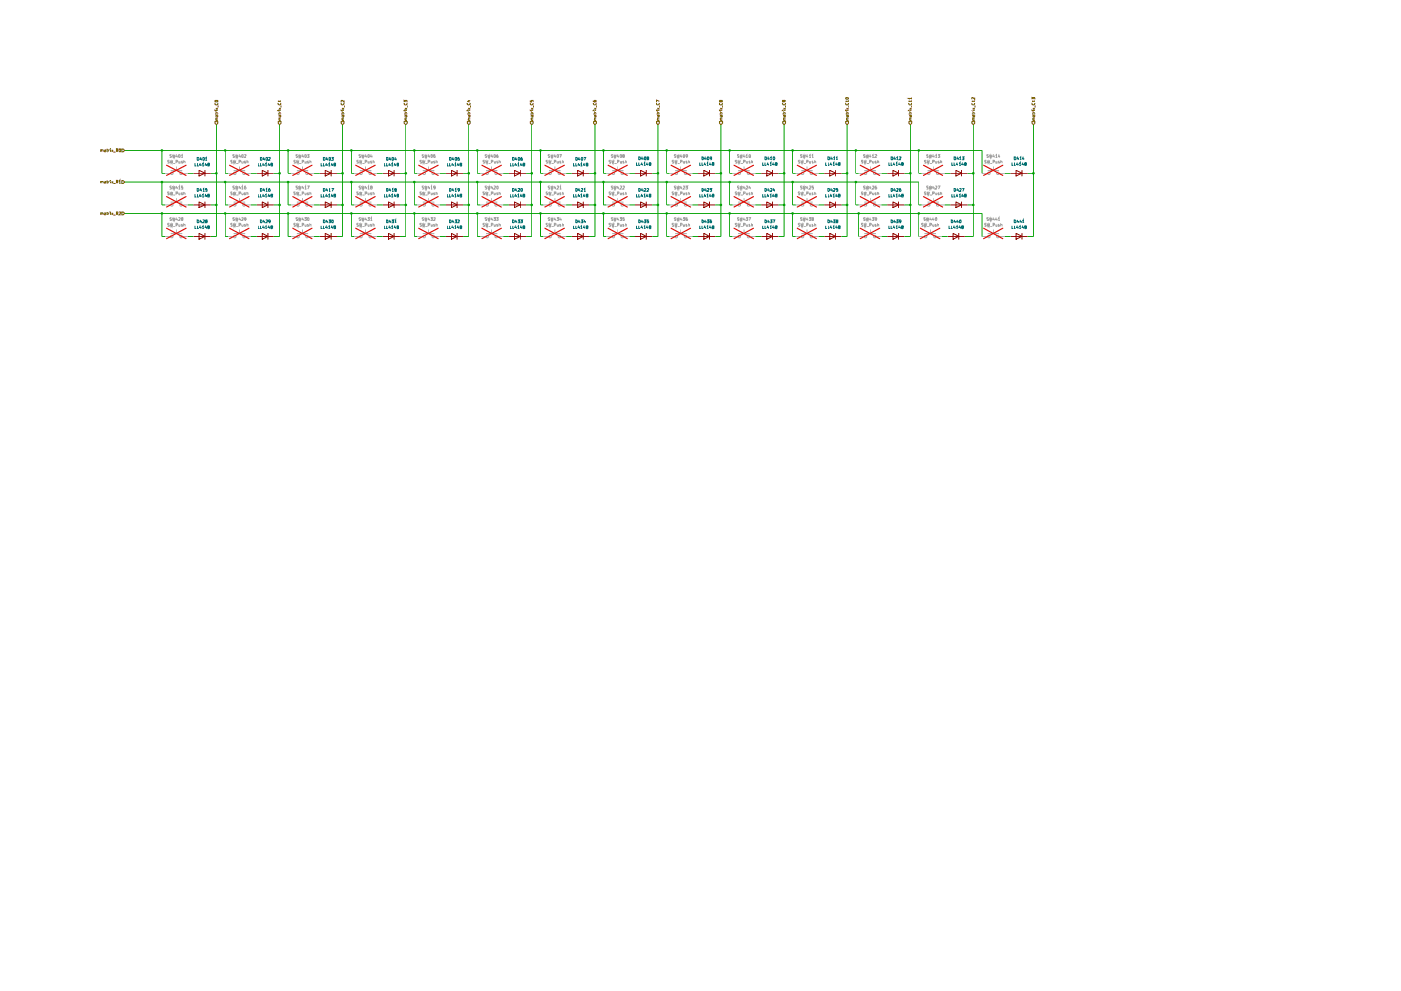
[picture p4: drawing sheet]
<svg xmlns="http://www.w3.org/2000/svg" width="420mm" height="297mm" viewBox="0 0 420 297" stroke-linecap="round" stroke-linejoin="round" font-family="sans-serif">
<g fill="none" stroke="#7c6100" stroke-width=".3">
<path d="M64.5 36.4h.8v.6l-.4 .4-.4-.4zM64.5 33.1h.1M64.5 30.2l.7-.1 .1 .3-.7 .1zM64.6 30.9l-.1 .4 .3 .2 .5-.2-.1-.4M64.7 33.4l.2 .3M64.7 36.1h.6M64.7 34v.2M64.7 33.7h.6M64.7 33.1h.6M64.7 32.4l.6 .4M65 34.6v.2l.3 .1v-.3h-.5v.3M65.3 35.7h-.4l-.1 .4"/>
<path d="M65.3 35.3h-.5l.1 .4M65.3 34l-.8 .2M65.3 32.4l-.6 .4M65.4 31.6v.6"/>
</g>
<path d="M83.4 36.4h.9v.6l-.4 .4-.5-.4z" fill="#fff"/>
<g fill="none" stroke="#7c6100" stroke-width=".3">
<path d="M83.4 33.1h.1M83.4 36.4h.9v.6l-.4 .4-.5-.4zM83.4 30.9a.44 .44 0 0 0 .2 .5 .44 .44 0 0 0 .6-.1l-.1-.4M83.7 33.4l.2 .3M83.7 36.1h.5M83.7 34v.2M83.7 33.7h.5M83.7 33.1h.5M83.7 32.4l.5 .4M83.9 34.6l.1 .4 .2-.1v-.3h-.5v.3M84.2 35.7h-.4v.4M84.2 35.3h-.5l.1 .4"/>
<path d="M84.2 34l-.8 .2M84.2 30.4h-.8l.2 .1M84.2 32.4l-.5 .4M84.2 30.1v.4M84.3 31.6v.6"/>
</g>
<g fill="none" stroke="#aaa" stroke-width=".3">
<path d="M68.4 51.9h1.7M70.1 51.1h3.4M71.8 49.9v1.2M71.8 59.4v1.2M73.5 51.9h1.7M68.4 70.9h1.7M68.4 61.4h1.7M70.1 70h3.4M70.1 60.6h3.4M71.8 68.8v1.2M73.5 70.9h1.7M73.5 61.4h1.7"/>
<circle cx="70.4" cy="51.9" r=".38"/>
<circle cx="73.2" cy="51.9" r=".38"/>
<circle cx="70.4" cy="70.9" r=".38"/>
<circle cx="70.4" cy="61.4" r=".38"/>
<circle cx="73.2" cy="61.4" r=".38"/>
<circle cx="73.2" cy="70.9" r=".38"/>
</g>
<path d="M68.8 49.5l5.9 3.1M68.8 58.9l5.9 3.2M74.7 49.5l-5.9 3.1M74.7 58.9l-5.9 3.2M68.8 68.4l5.9 3.1M74.7 68.4l-5.9 3.1" fill="none" stroke="#e10700" stroke-width=".34"/>
<path d="M121.2 36.4h.9v.6l-.4 .4-.5-.4z" fill="#fff"/>
<g fill="none" stroke="#7c6100" stroke-width=".3">
<path d="M121.2 36.4h.9v.6l-.4 .4-.5-.4zM121.2 33.1h.1M121.2 30.6v-.5l.3 .3 .1-.3h.4v.5M121.3 30.9a.44 .44 0 0 0 .1 .6 .44 .44 0 0 0 .6-.2v-.4M121.5 33.4l.1 .3M121.5 36.1h.5M121.5 34v.2M121.5 33.7h.5M121.5 33.1h.5M121.5 32.4l.5 .4M121.7 34.6v.2l.3 .1v-.3h-.5v.3M122 35.7h-.4l-.1 .4"/>
<path d="M122 35.3h-.5l.1 .4M122 34l-.8 .2M122 32.4l-.5 .4M122.1 31.6v.6"/>
</g>
<path d="M102.3 36.4h.9v.6l-.5 .4-.4-.4z" fill="#fff"/>
<g fill="none" stroke="#7c6100" stroke-width=".3">
<path d="M102.3 36.4h.9v.6l-.5 .4-.4-.4zM102.3 33.1h.1M102.4 30.9l-.1 .4a.44 .44 0 0 0 .6 .1 .44 .44 0 0 0 .2-.5M102.6 33.4l.1 .3M102.6 36.1h.6M102.6 34v.2M102.6 33.7h.6M102.6 33.1h.6M102.6 32.4l.6 .4M102.7 34.6l.2 .4 .3-.2-.1-.2M103.2 35.7h-.5v.4M103.2 35.3h-.5v.4"/>
<path d="M103.2 34.6h-.5v.3M103.2 34l-.9 .2M103.2 30.1v.5l-.5-.5-.4 .1 .1 .3M103.2 32.4l-.6 .4M103.3 31.6v.6"/>
</g>
<g fill="none" stroke="#900100" stroke-width=".3">
<path d="M77 51.9h5.1M78.7 51.1l1.6 .8-1.6 .8zM80.3 51.1v1.6M95.9 51.9h5.1M97.5 51.1l1.8 .8-1.8 .8zM99.3 51.1v1.6M152.6 51.9h5.2M154.3 51.1l1.7 .8-1.7 .8zM156 51.1v1.6M77 61.4h5.1M77 70.9h5.1M78.7 60.5l1.6 .9-1.6 .8z"/>
<path d="M78.7 69.9l1.6 1-1.6 .8zM80.3 60.5v1.7M80.3 69.9v1.8M95.9 61.4h5.1M95.9 70.9h5.1M97.5 69.9l1.8 1-1.8 .8zM97.5 60.5l1.8 .9-1.8 .8zM99.3 60.5v1.7M99.3 69.9v1.8"/>
</g>
<g fill="none" stroke="#aaa" stroke-width=".3">
<path d="M87.2 51.9h1.8M89 51.1h3.4M90.7 49.9v1.2M90.7 59.4v1.2M92.4 51.9h1.8M144.1 51.9h1.7M145.8 51.1h3.3M147.4 49.9v1.2M149.1 51.9h1.8M87.2 70.9h1.8M87.2 61.4h1.8M89 70h3.4"/>
<path d="M89 60.6h3.4M90.7 68.8v1.2M92.4 70.9h1.8M92.4 61.4h1.8"/>
<circle cx="89.4" cy="51.9" r=".38"/>
<circle cx="92.1" cy="51.9" r=".38"/>
<circle cx="146.1" cy="51.9" r=".38"/>
<circle cx="148.8" cy="51.9" r=".38"/>
<circle cx="89.4" cy="70.9" r=".38"/>
<circle cx="89.4" cy="61.4" r=".38"/>
<circle cx="92.1" cy="61.4" r=".38"/>
<circle cx="92.1" cy="70.9" r=".38"/>
</g>
<path d="M87.8 49.5l5.8 3.1M87.8 58.9l5.8 3.2M93.6 49.5l-5.8 3.1M93.6 58.9l-5.8 3.2M144.5 49.5l5.9 3.1M150.4 49.5l-5.9 3.1M87.8 68.4l5.8 3.1M93.6 68.4l-5.8 3.1" fill="none" stroke="#e10700" stroke-width=".34"/>
<path d="M159 36.4h.9v.6l-.4 .4-.5-.4z" fill="#fff"/>
<g fill="none" stroke="#7c6100" stroke-width=".3">
<path d="M159 36.4h.9v.6l-.4 .4-.5-.4zM159 33.1h.1M159 30.1v.4h.5v-.4h.3v.4M159.1 30.9l-.1 .4a.44 .44 0 0 0 .6 .1 .44 .44 0 0 0 .2-.5M159.3 33.4l.2 .3M159.3 36.1h.6M159.3 34v.2M159.3 33.7h.6M159.3 33.1h.6M159.3 32.4l.6 .4M159.6 34.6l.1 .4 .1-.4M159.9 35.7h-.4l-.1 .4"/>
<path d="M159.9 35.3h-.5l.1 .4M159.9 34.6h-.5v.3M159.9 34l-.9 .2M159.9 32.4l-.6 .4M160 31.6v.6"/>
</g>
<path d="M140.2 36.4h.8v.6l-.4 .4-.4-.4z" fill="#fff"/>
<g fill="none" stroke="#7c6100" stroke-width=".3">
<path d="M140.1 33.1h.1M140.2 36.4h.8v.6l-.4 .4-.4-.4zM140.2 30.9a.42 .42 0 0 0 .3 .6 .42 .42 0 0 0 .4-.6M140.4 33.4l.2 .3M140.4 36.1h.6M140.4 34v.2M140.4 33.7h.6M140.4 33.1h.6M140.4 32.4l.6 .4M140.4 30.2h.6M140.6 34.6l.2 .4 .2-.2-.1-.2M140.7 30v.5l-.6-.1"/>
<path d="M141 35.7h-.5v.4M141 35.3h-.6l.1 .4M141 34.6h-.6v.3M141 34l-.9 .2M141 32.4l-.6 .4M141.1 31.6v.6"/>
</g>
<path d="M178 36.4h.9v.6l-.5 .4-.4-.4z" fill="#fff"/>
<g fill="none" stroke="#7c6100" stroke-width=".3">
<path d="M177.9 33.1h.1M177.9 30.2l.3 .3h.5v-.4h-.3v.4M178 36.4h.9v.6l-.5 .4-.4-.4zM178 30.9a.44 .44 0 0 0 .2 .5 .44 .44 0 0 0 .6-.1l-.1-.4M178.3 33.4l.1 .3M178.3 36.1h.5M178.3 34v.2M178.3 33.7h.5M178.3 33.1h.5M178.3 32.4l.5 .4M178.4 34.6v.2l.4 .1v-.3h-.5v.3M178.8 35.7h-.4v.4"/>
<path d="M178.8 35.3h-.5l.1 .4M178.8 34l-.9 .2M178.8 32.4l-.5 .4M178.9 31.6v.6"/>
</g>
<g fill="none" stroke="#900100" stroke-width=".3">
<path d="M114.8 51.9h5.1M116.5 51.1l1.7 .8-1.7 .8zM118.2 51.1v1.6M171.5 51.9h5.2M173.2 51.1l1.7 .8-1.7 .8zM174.9 51.1v1.6M114.8 61.4h5.1M114.8 70.9h5.1M116.5 60.5l1.7 .9-1.7 .8zM116.5 69.9l1.7 1-1.7 .8zM118.2 60.5v1.7M118.2 69.9v1.8"/>
<path d="M152.6 61.4h5.2M152.6 70.9h5.2M154.3 60.5l1.7 .9-1.7 .8zM154.3 69.9l1.7 1-1.7 .8zM156 60.5v1.7M156 69.9v1.8M171.5 61.4h5.2M171.5 70.9h5.2M173.2 60.5l1.7 .9-1.7 .8zM173.2 69.9l1.7 1-1.7 .8zM174.9 60.5v1.7M174.9 69.9v1.8"/>
</g>
<g fill="none" stroke="#aaa" stroke-width=".3">
<path d="M106.2 51.9h1.7M107.9 51.1h3.5M109.6 49.9v1.2M109.6 59.4v1.2M111.4 51.9h1.7M147.4 59.4v1.2M162.9 51.9h1.7M164.6 51.1h3.5M166.4 49.9v1.2M166.4 59.4v1.2M168.1 51.9h1.7M106.2 61.4h1.7"/>
<path d="M106.2 70.9h1.7M107.9 60.6h3.5M107.9 70h3.5M109.6 68.8v1.2M111.4 61.4h1.7M111.4 70.9h1.7M144.1 61.4h1.7M144.1 70.9h1.7M145.8 60.6h3.3M145.8 70h3.3M147.4 68.8v1.2M149.1 61.4h1.8"/>
<path d="M149.1 70.9h1.8M162.9 61.4h1.7M162.9 70.9h1.7M164.6 60.6h3.5M164.6 70h3.5M166.4 68.8v1.2M168.1 61.4h1.7M168.1 70.9h1.7"/>
<circle cx="108.2" cy="51.9" r=".38"/>
<circle cx="111" cy="51.9" r=".38"/>
<circle cx="165" cy="51.9" r=".38"/>
<circle cx="167.8" cy="51.9" r=".38"/>
<circle cx="108.2" cy="61.4" r=".38"/>
<circle cx="108.2" cy="70.9" r=".38"/>
<circle cx="111" cy="61.4" r=".38"/>
<circle cx="111" cy="70.9" r=".38"/>
<circle cx="146.1" cy="61.4" r=".38"/>
<circle cx="146.1" cy="70.9" r=".38"/>
<circle cx="148.8" cy="61.4" r=".38"/>
<circle cx="148.8" cy="70.9" r=".38"/>
<circle cx="165" cy="61.4" r=".38"/>
<circle cx="165" cy="70.9" r=".38"/>
<circle cx="167.8" cy="70.9" r=".38"/>
<circle cx="167.8" cy="61.4" r=".38"/>
</g>
<g fill="none" stroke="#e10700" stroke-width=".34">
<path d="M106.7 49.5l5.8 3.1M106.7 58.9l5.8 3.2M112.5 49.5l-5.8 3.1M112.5 58.9l-5.8 3.2M144.5 58.9l5.9 3.2M150.4 58.9l-5.9 3.2M163.4 49.5l5.8 3.1M163.4 58.9l5.8 3.2M169.2 49.5l-5.8 3.1M169.2 58.9l-5.8 3.2M106.7 68.4l5.8 3.1M112.5 68.4l-5.8 3.1"/>
<path d="M144.5 68.4l5.9 3.1M150.4 68.4l-5.9 3.1M163.4 68.4l5.8 3.1M169.2 68.4l-5.8 3.1"/>
</g>
<path d="M36.5 44.7h.5l.4 .4-.4 .4h-.5z" fill="#fff"/>
<g fill="none" stroke="#7c6100" stroke-width=".3">
<path d="M30.2 45l.3-.1v.6M30.2 44.9v.6M30.5 45h.4v.5M31.4 44.9l.3 .1v.5M31.7 45.1l-.4 .2 .2 .2 .2-.1M32 44.9h.3M32.1 44.6v.8l.2 .1M32.6 44.9v.6M32.8 44.9l-.2 .2M33.1 44.6v.1M33.1 44.9v.6M33.5 44.9l.4 .6"/>
<path d="M33.9 44.9l-.4 .6M34 45.6h.7M34.9 45.1l.4-.1v-.3l-.4-.1v.9M35.1 45.1l.2 .4M35.8 44.7h.4l-.2 .8a.53 .53 0 0 1-.2-.8zM36.5 44.7h.5l.4 .4-.4 .4h-.5z"/>
</g>
<path d="M36.5 54.1h.5l.4 .5-.4 .4h-.5z" fill="#fff"/>
<g fill="none" stroke="#7c6100" stroke-width=".3">
<path d="M30.2 54.5l.3-.1v.5M30.2 54.4v.5M30.5 54.5l.4-.1v.5M31.4 54.4l.3 .1v.4h-.3l.1-.3h.2M32 54.4h.3M32.1 54.1v.8h.2M32.6 54.4v.5M32.8 54.4l-.2 .1M33.1 54.1h.1M33.1 54.4v.5M33.5 54.4l.4 .5M33.9 54.4l-.4 .5"/>
<path d="M34 55h.7M34.9 54.5h.4v-.4h-.4v.8M35.1 54.5l.2 .4M35.7 54.3l.2-.2v.8M35.7 54.9h.5M36.5 54.1h.5l.4 .5-.4 .4h-.5z"/>
</g>
<path d="M36.5 63.5h.5l.4 .5-.4 .4h-.5z" fill="#fff"/>
<g fill="none" stroke="#7c6100" stroke-width=".3">
<path d="M30.2 63.9h.3v.5M30.2 63.8v.6M30.5 64l.2-.2 .2 .2v.4M31.4 63.9l.3 .1v.4h-.3l.1-.3h.2M32 63.8h.3M32.1 63.5v.9h.2M32.6 63.8v.6M32.8 63.8l-.2 .2M33.1 63.5v.1M33.1 63.8v.6M33.5 63.8l.4 .6M33.9 63.8l-.4 .6"/>
<path d="M34 64.5h.7M34.9 64h.4v-.4l-.4-.1v.9M35.1 64l.2 .4M35.7 63.6h.5l-.5 .8h.5M36.5 63.5h.5l.4 .5-.4 .4h-.5z"/>
</g>
<g fill="none" stroke="#aaa" stroke-width=".3">
<path d="M49.5 51.9h1.7M51.2 51.1h3.5M52.9 49.9v1.2M52.9 59.4v1.2M54.7 51.9h1.6M125.1 51.9h1.7M126.8 51.1h3.5M128.6 49.9v1.2M128.6 59.4v1.2M130.3 51.9h1.7M204.2 59.4v1.2M223.1 59.4v1.2"/>
<path d="M238.6 51.9h1.7M240.3 51.1h3.4M242 49.9v1.2M242 59.4v1.2M243.7 51.9h1.8M257.5 51.9h1.7M259.2 51.1h3.5M261 49.9v1.2M262.7 51.9h1.7M49.5 70.9h1.7M49.5 61.4h1.7M51.2 70h3.5"/>
<path d="M51.2 60.6h3.5M52.9 68.8v1.2M54.7 70.9h1.6M54.7 61.4h1.6M125.1 70.9h1.7M125.1 61.4h1.7M126.8 70h3.5M126.8 60.6h3.5M128.6 68.8v1.2M130.3 70.9h1.7M130.3 61.4h1.7M200.8 70.9h1.7"/>
<path d="M200.8 61.4h1.7M202.5 70h3.5M202.5 60.6h3.5M204.2 68.8v1.2M206 70.9h1.6M206 61.4h1.6M219.7 70.9h1.7M219.7 61.4h1.7M221.4 70h3.4M221.4 60.6h3.4M223.1 68.8v1.2M224.8 70.9h1.7"/>
<path d="M224.8 61.4h1.7M238.6 70.9h1.7M238.6 61.4h1.7M240.3 70h3.4M240.3 60.6h3.4M242 68.8v1.2M243.7 70.9h1.8M243.7 61.4h1.8M257.5 70.9h1.7M259.2 70h3.5M261 68.8v1.2M262.7 70.9h1.7"/>
<circle cx="51.5" cy="51.9" r=".38"/>
<circle cx="54.3" cy="51.9" r=".38"/>
<circle cx="127.2" cy="51.9" r=".38"/>
<circle cx="129.9" cy="51.9" r=".38"/>
<circle cx="240.7" cy="51.9" r=".38"/>
<circle cx="243.4" cy="51.9" r=".38"/>
<circle cx="259.5" cy="51.9" r=".38"/>
<circle cx="262.3" cy="51.9" r=".38"/>
<circle cx="51.5" cy="61.4" r=".38"/>
<circle cx="51.5" cy="70.9" r=".38"/>
<circle cx="54.3" cy="61.4" r=".38"/>
<circle cx="54.3" cy="70.9" r=".38"/>
<circle cx="127.2" cy="61.4" r=".38"/>
<circle cx="127.2" cy="70.9" r=".38"/>
<circle cx="129.9" cy="61.4" r=".38"/>
<circle cx="129.9" cy="70.9" r=".38"/>
<circle cx="202.8" cy="61.4" r=".38"/>
<circle cx="202.8" cy="70.9" r=".38"/>
<circle cx="205.6" cy="70.9" r=".38"/>
<circle cx="205.6" cy="61.4" r=".38"/>
<circle cx="221.7" cy="61.4" r=".38"/>
<circle cx="221.7" cy="70.9" r=".38"/>
<circle cx="224.5" cy="70.9" r=".38"/>
<circle cx="224.5" cy="61.4" r=".38"/>
<circle cx="240.7" cy="70.9" r=".38"/>
<circle cx="240.7" cy="61.4" r=".38"/>
<circle cx="243.4" cy="70.9" r=".38"/>
<circle cx="243.4" cy="61.4" r=".38"/>
<circle cx="259.5" cy="70.9" r=".38"/>
<circle cx="262.3" cy="70.9" r=".38"/>
</g>
<g fill="none" stroke="#e10700" stroke-width=".34">
<path d="M50 49.5l5.8 3.1M50 58.9l5.8 3.2M55.8 49.5l-5.8 3.1M55.8 58.9l-5.8 3.2M125.6 49.5l5.8 3.1M125.6 58.9l5.8 3.2M131.4 49.5l-5.8 3.1M131.4 58.9l-5.8 3.2M201.3 58.9l5.8 3.2M207.1 58.9l-5.8 3.2M220.1 58.9l5.9 3.2M226 58.9l-5.9 3.2"/>
<path d="M239.1 58.9l5.8 3.2M239.1 49.5l5.8 3.1M244.9 58.9l-5.8 3.2M244.9 49.5l-5.8 3.1M258 49.5l5.8 3.1M263.8 49.5l-5.8 3.1M50 68.4l5.8 3.1M55.8 68.4l-5.8 3.1M125.6 68.4l5.8 3.1M131.4 68.4l-5.8 3.1M201.3 68.4l5.8 3.1M207.1 68.4l-5.8 3.1"/>
<path d="M220.1 68.4l5.9 3.1M226 68.4l-5.9 3.1M239.1 68.4l5.8 3.1M244.9 68.4l-5.8 3.1M258 68.4l5.8 3.1M263.8 68.4l-5.8 3.1"/>
</g>
<g fill="none" stroke="#900100" stroke-width=".3">
<path d="M58 51.9h5.2M59.7 51.1l1.8 .8-1.8 .8zM61.5 51.1v1.6M133.7 51.9h5.2M135.4 51.1l1.7 .8-1.7 .8zM137.1 51.1v1.6M247.2 51.9h5.1M248.8 51.1l1.8 .8-1.8 .8zM250.6 51.1v1.6M266.1 51.9h5.1M267.8 51.1l1.7 .8-1.7 .8zM269.5 51.1v1.6"/>
<path d="M58 70.9h5.2M58 61.4h5.2M59.7 69.9l1.8 1-1.8 .8zM59.7 60.5l1.8 .9-1.8 .8zM61.5 60.5v1.7M61.5 69.9v1.8M133.7 70.9h5.2M133.7 61.4h5.2M135.4 60.5l1.7 .9-1.7 .8zM135.4 69.9l1.7 1-1.7 .8zM137.1 60.5v1.7M137.1 69.9v1.8"/>
<path d="M209.3 70.9h5.2M209.3 61.4h5.2M211.1 69.9l1.7 1-1.7 .8zM211.1 60.5l1.7 .9-1.7 .8zM212.8 60.5v1.7M212.8 69.9v1.8M228.3 70.9h5.2M228.3 61.4h5.2M230 69.9l1.6 1-1.6 .8zM230 60.5l1.6 .9-1.6 .8zM231.6 60.5v1.7M231.6 69.9v1.8"/>
<path d="M247.2 70.9h5.1M247.2 61.4h5.1M248.8 60.5l1.8 .9-1.8 .8zM248.8 69.9l1.8 1-1.8 .8zM250.6 60.5v1.7M250.6 69.9v1.8"/>
</g>
<path d="M253.6 36.4h.9v.6l-.5 .4-.4-.4z" fill="#fff"/>
<g fill="none" stroke="#7c6100" stroke-width=".3">
<path d="M253.6 36.4h.9v.6l-.5 .4-.4-.4zM253.6 33.1h.1M253.6 29.3h.7l.1 .4a.47 .47 0 0 1-.5 0 .47 .47 0 0 1-.3-.4zM253.7 30.9l-.1 .4a.44 .44 0 0 0 .6 .1 .44 .44 0 0 0 .2-.5M253.9 33.4l.1 .3M253.9 36.1h.6M253.9 34v.2M253.9 33.7h.6M253.9 33.1h.6M253.9 32.4l.6 .4M254.1 34.6l.1 .4 .3-.2-.1-.2M254.5 35.7h-.5v.4"/>
<path d="M254.5 35.3h-.5v.4M254.5 34.6h-.5v.3M254.5 34l-.9 .2M254.5 30.4h-.9l.3 .1M254.5 32.4l-.6 .4M254.5 30.1v.4M254.6 31.6v.6"/>
</g>
<path d="M190.5 70.9h5.1M190.5 61.4h5.1M192.1 69.9l1.7 1-1.7 .8zM192.1 60.5l1.7 .9-1.7 .8zM193.8 60.5v1.7M193.8 69.9v1.8M266.1 70.9h5.1M266.1 61.4h5.1M267.8 69.9l1.7 1-1.7 .8zM267.8 60.5l1.7 .9-1.7 .8zM269.5 60.5v1.7M269.5 69.9v1.8" fill="none" stroke="#900100" stroke-width=".3"/>
<g fill="none" stroke="#aaa" stroke-width=".3">
<path d="M261 59.4v1.2M181.8 70.9h1.8M183.6 70h3.4M185.3 68.8v1.2M187 70.9h1.8M257.5 61.4h1.7M259.2 60.6h3.5M262.7 61.4h1.7"/>
<circle cx="183.9" cy="70.9" r=".38"/>
<circle cx="186.6" cy="70.9" r=".38"/>
<circle cx="259.5" cy="61.4" r=".38"/>
<circle cx="262.3" cy="61.4" r=".38"/>
</g>
<path d="M258 58.9l5.8 3.2M263.8 58.9l-5.8 3.2M182.4 68.4l5.7 3.1M188.1 68.4l-5.7 3.1" fill="none" stroke="#e10700" stroke-width=".34"/>
<path d="M196.9 36.4h.8v.6l-.4 .4-.4-.4z" fill="#fff"/>
<g fill="none" stroke="#7c6100" stroke-width=".3">
<path d="M196.9 36.4h.8v.6l-.4 .4-.4-.4zM196.9 33.1h.1M197 30.9l-.1 .4a.44 .44 0 0 0 .5 .1 .44 .44 0 0 0 .3-.5M197.1 33.4l.2 .3M197.1 36.1h.6M197.1 34v.2M197.1 33.7h.6M197.1 33.1h.6M197.1 32.4l.6 .4M197.3 34.6l.2 .4 .2-.2v-.2M197.7 35.7h-.5v.4M197.7 35.3h-.6l.1 .4"/>
<path d="M197.7 34.6h-.6v.3M197.7 34l-.8 .2M197.7 30.4l-.8-.4v.6M197.7 32.4l-.6 .4M197.8 31.6v.6"/>
</g>
<g fill="none" stroke="#aaa" stroke-width=".3">
<path d="M181.8 51.9h1.8M183.6 51.1h3.4M185.3 49.9v1.2M185.3 59.4v1.2M187 51.9h1.8M200.8 51.9h1.7M202.5 51.1h3.5M204.2 49.9v1.2M206 51.9h1.6M181.8 61.4h1.8M183.6 60.6h3.4M187 61.4h1.8"/>
<circle cx="183.9" cy="51.9" r=".38"/>
<circle cx="186.6" cy="51.9" r=".38"/>
<circle cx="202.8" cy="51.9" r=".38"/>
<circle cx="205.6" cy="51.9" r=".38"/>
<circle cx="183.9" cy="61.4" r=".38"/>
<circle cx="186.6" cy="61.4" r=".38"/>
</g>
<path d="M182.4 49.5l5.7 3.1M182.4 58.9l5.7 3.2M188.1 49.5l-5.7 3.1M188.1 58.9l-5.7 3.2M201.3 49.5l5.8 3.1M207.1 49.5l-5.8 3.1" fill="none" stroke="#e10700" stroke-width=".34"/>
<path d="M190.5 51.9h5.1M192.1 51.1l1.7 .8-1.7 .8zM193.8 51.1v1.6M209.3 51.9h5.2M211.1 51.1l1.7 .8-1.7 .8zM212.8 51.1v1.6" fill="none" stroke="#900100" stroke-width=".3"/>
<path d="M234.7 36.4h.9v.6l-.4 .4-.5-.4z" fill="#fff"/>
<g fill="none" stroke="#7c6100" stroke-width=".3">
<path d="M234.7 33.1h.1M234.7 36.4h.9v.6l-.4 .4-.5-.4zM234.7 30.9a.42 .42 0 0 0 .4 .6 .42 .42 0 0 0 .4-.6M235 33.4l.2 .3M235 36.1h.6M235 34v.2M235 33.7h.6M235 33.1h.6M235 32.4l.6 .4M235.1 30.1l.1 .4h-.5v-.4h.6l.3 .3M235.2 34.6l.1 .4 .3-.2-.1-.2M235.6 35.7h-.5v.4"/>
<path d="M235.6 35.3h-.6l.1 .4M235.6 34.6h-.6v.3M235.6 34l-.9 .2M235.6 32.4l-.6 .4M235.6 31.6v.6"/>
</g>
<path d="M215.8 36.4h.9v.6l-.5 .4-.4-.4z" fill="#fff"/>
<g fill="none" stroke="#7c6100" stroke-width=".3">
<path d="M215.8 36.4h.9v.6l-.5 .4-.4-.4zM215.8 33.1h.1M215.9 30.9l-.1 .4 .3 .2 .5-.2-.1-.4M216 33.4l.2 .3M216 36.1h.6M216 34v.2M216 33.7h.6M216 33.1h.6M216 32.4l.6 .4M216.1 30.3l.4-.2 .1 .3-.4 .1-.2-.4-.2 .1 .1 .3 .2-.1M216.3 34.6v.2l.3 .1v-.3h-.5v.3M216.6 35.7h-.4l-.1 .4"/>
<path d="M216.6 35.3h-.5l.1 .4M216.6 34l-.8 .2M216.6 32.4l-.6 .4M216.7 31.6v.6"/>
</g>
<path d="M228.3 51.9h5.2M230 51.1l1.6 .8-1.6 .8zM231.6 51.1v1.6M284.2 70.9h5.1M285 61.4h5.2M285.8 69.9l1.7 1-1.7 .8zM286.7 60.5l1.7 .9-1.7 .8zM287.5 69.9v1.8M288.4 60.5v1.7M303.1 70.9h5.1M304.7 69.9l1.8 1-1.8 .8zM306.5 69.9v1.8" fill="none" stroke="#900100" stroke-width=".3"/>
<g fill="none" stroke="#aaa" stroke-width=".3">
<path d="M219.7 51.9h1.7M221.4 51.1h3.4M223.1 49.9v1.2M224.8 51.9h1.7M279.9 59.4v1.2M275.5 70.9h1.7M276.4 61.4h1.8M277.2 70h3.5M278.2 60.6h3.4M279 68.8v1.2M280.7 70.9h1.7M281.6 61.4h1.7"/>
<path d="M294.5 70.9h1.7M296.2 70h3.4M297.9 68.8v1.2M299.6 70.9h1.8"/>
<circle cx="221.7" cy="51.9" r=".38"/>
<circle cx="224.5" cy="51.9" r=".38"/>
<circle cx="277.6" cy="70.9" r=".38"/>
<circle cx="278.5" cy="61.4" r=".38"/>
<circle cx="280.4" cy="70.9" r=".38"/>
<circle cx="281.2" cy="61.4" r=".38"/>
<circle cx="296.5" cy="70.9" r=".38"/>
<circle cx="299.3" cy="70.9" r=".38"/>
</g>
<path d="M220.1 49.5l5.9 3.1M226 49.5l-5.9 3.1M276.9 58.9l5.8 3.2M282.7 58.9l-5.8 3.2M276 68.4l5.9 3.1M281.9 68.4l-5.9 3.1M295 68.4l5.7 3.1M300.7 68.4l-5.7 3.1" fill="none" stroke="#e10700" stroke-width=".34"/>
<path d="M309.5 36.4h.8v.6l-.4 .4-.4-.4z" fill="#fff"/>
<g fill="none" stroke="#7c6100" stroke-width=".3">
<path d="M309.5 36.4h.8v.6l-.4 .4-.4-.4zM309.5 33.1h.1M309.5 29.8v-.5l.3 .2 .1-.2h.4v.5M309.6 30.9l-.1 .4a.44 .44 0 0 0 .6 .1 .44 .44 0 0 0 .2-.5M309.8 33.4l.1 .3M309.8 36.1h.5M309.8 34v.2M309.8 33.7h.5M309.8 33.1h.5M309.8 32.4l.5 .4M310 34.6l.1 .4 .2-.2v-.2M310.3 35.7h-.4l-.1 .4"/>
<path d="M310.3 35.3h-.5l.1 .4M310.3 34.6h-.5v.3M310.3 34l-.8 .2M310.3 30.4h-.8l.3 .1M310.3 32.4l-.5 .4M310.3 30.1v.4M310.4 31.6v.6"/>
</g>
<path d="M291.5 36.4h.8v.6l-.4 .4-.4-.4z" fill="#fff"/>
<g fill="none" stroke="#7c6100" stroke-width=".3">
<path d="M291.5 36.4h.8v.6l-.4 .4-.4-.4zM291.5 33.1h.1M291.5 30.9v.4a.44 .44 0 0 0 .5 .1 .44 .44 0 0 0 .2-.5M291.7 33.4l.2 .3M291.7 36.1h.6M291.7 34v.2M291.7 33.7h.6M291.7 33.1h.6M291.7 32.4l.6 .4M291.9 34.6l.2 .4 .2-.2-.1-.2M292.3 35.7h-.5v.4M292.3 35.3h-.6l.1 .4"/>
<path d="M292.3 34.6h-.6v.3M292.3 34l-.8 .2M292.3 30.4h-.8l.1 .1M292.3 29.3v.5l-.5-.5h-.3v.5M292.3 32.4l-.6 .4M292.3 30.1v.4M292.4 31.6v.6"/>
</g>
<path d="M303.1 51.9h5.1M304.7 51.1l1.8 .8-1.8 .8zM306.5 51.1v1.6" fill="none" stroke="#900100" stroke-width=".3"/>
<g fill="none" stroke="#aaa" stroke-width=".3">
<path d="M294.5 51.9h1.7M296.2 51.1h3.4M297.9 49.9v1.2M299.6 51.9h1.8"/>
<circle cx="296.5" cy="51.9" r=".38"/>
<circle cx="299.3" cy="51.9" r=".38"/>
</g>
<path d="M295 49.5l5.7 3.1M300.7 49.5l-5.7 3.1" fill="none" stroke="#e10700" stroke-width=".34"/>
<path d="M272.6 36.4h.8v.6l-.4 .4-.4-.4z" fill="#fff"/>
<g fill="none" stroke="#7c6100" stroke-width=".3">
<path d="M272.5 33.1h.1M272.6 36.4h.8v.6l-.4 .4-.4-.4zM272.6 30.9a.44 .44 0 0 0 .2 .5 .44 .44 0 0 0 .5-.1v-.4M272.8 33.4l.1 .3M272.8 34v.2M272.8 33.7h.5M272.8 33.1h.5M272.8 32.4l.5 .4M273 34.6l.2 .4 .1-.1v-.3h-.5v.3M273.3 35.7l-.5 .1v.3h.5M273.3 35.3h-.5l.1 .4M273.3 34l-.8 .2"/>
<path d="M273.3 30.4h-.8l.3 .1M273.3 29.5h-.8l.3 .3M273.3 32.4l-.5 .4M273.3 29.3v.5M273.3 30.1v.4M273.4 31.6v.6"/>
</g>
<g fill="none" stroke="#aaa" stroke-width=".3">
<path d="M276.4 51.9h1.8M278.2 51.1h3.4M279.9 49.9v1.2M281.6 51.9h1.7"/>
<circle cx="278.5" cy="51.9" r=".38"/>
<circle cx="281.2" cy="51.9" r=".38"/>
</g>
<path d="M276.9 49.5l5.8 3.1M282.7 49.5l-5.8 3.1" fill="none" stroke="#e10700" stroke-width=".34"/>
<path d="M285 51.9h5.2M286.7 51.1l1.7 .8-1.7 .8zM288.4 51.1v1.6" fill="none" stroke="#900100" stroke-width=".3"/>
<g fill="none" stroke="#00a100" stroke-width=".3">
<path d="M64.9 37.4v33.5h-1.7M83.9 37.4v33.5h-1.8M102.7 37.4v33.5h-1.7M121.7 37.4v33.5h-1.8M140.6 37.4v33.5h-1.7M159.5 37.4v33.5h-1.7M178.4 37.4v33.5h-1.7M197.3 37.4v33.5h-1.7M216.2 37.4v33.5h-1.7M235.2 37.4v33.5h-1.7M254 37.4v33.5h-1.7M273 37.4v33.5h-1.8"/>
<path d="M291.9 37.4v33.5h-2.6M309.9 37.4v33.5h-1.7M37.4 45.1h257.1v6.8M37.4 54.6h238.1v6.8h.9M48.6 54.6v6.8h.9M48.6 45.1v6.8h.9M56.3 51.9h1.7M63.2 51.9h1.7M67.5 54.6v6.8h.9M67.5 45.1v6.8h.9M75.2 51.9h1.8M82.1 51.9h1.8"/>
<path d="M86.4 45.1v6.8h.8M86.4 54.6v6.8h.8M94.2 51.9h1.7M101 51.9h1.7M105.4 54.6v6.8h.8M105.4 45.1v6.8h.8M113.1 51.9h1.7M119.9 51.9h1.8M124.2 54.6v6.8h.9M124.2 45.1v6.8h.9M132 51.9h1.7M138.9 51.9h1.7"/>
<path d="M143.1 54.6v6.8h1M143.1 45.1v6.8h1M150.9 51.9h1.7M157.8 51.9h1.7M162.1 54.6v6.8h.8M162.1 45.1v6.8h.8M169.8 51.9h1.7M176.7 51.9h1.7M181 54.6v6.8h.8M181 45.1v6.8h.8M188.8 51.9h1.7M195.6 51.9h1.7"/>
<path d="M199.9 54.6v6.8h.9M199.9 45.1v6.8h.9M207.6 51.9h1.7M214.5 51.9h1.7M218.8 54.6v6.8h.9M218.8 45.1v6.8h.9M226.5 51.9h1.8M233.5 51.9h1.7M237.7 54.6v6.8h.9M237.7 45.1v6.8h.9M245.5 51.9h1.7M252.3 51.9h1.7"/>
<path d="M256.7 54.6v6.8h.8M256.7 45.1v6.8h.8M264.4 51.9h1.7M271.2 51.9h1.8M275.5 45.1v6.8h.9M283.3 51.9h1.7M290.2 51.9h1.7M301.4 51.9h1.7M308.2 51.9h1.7M37.4 64h257.1v6.9M48.6 64v6.9h.9M56.3 70.9h1.7"/>
<path d="M56.3 61.4h1.7M63.2 61.4h1.7M67.5 64v6.9h.9M75.2 70.9h1.8M75.2 61.4h1.8M82.1 61.4h1.8M86.4 64v6.9h.8M94.2 70.9h1.7M94.2 61.4h1.7M101 61.4h1.7M105.4 64v6.9h.8M113.1 70.9h1.7"/>
<path d="M113.1 61.4h1.7M119.9 61.4h1.8M124.2 64v6.9h.9M132 70.9h1.7M132 61.4h1.7M138.9 61.4h1.7M143.1 64v6.9h1M150.9 70.9h1.7M150.9 61.4h1.7M157.8 61.4h1.7M162.1 64v6.9h.8M169.8 70.9h1.7"/>
<path d="M169.8 61.4h1.7M176.7 61.4h1.7M181 64v6.9h.8M188.8 70.9h1.7M188.8 61.4h1.7M195.6 61.4h1.7M199.9 64v6.9h.9M207.6 70.9h1.7M207.6 61.4h1.7M214.5 61.4h1.7M218.8 64v6.9h.9M226.5 70.9h1.8"/>
<path d="M226.5 61.4h1.8M233.5 61.4h1.7M237.7 64v6.9h.9M245.5 70.9h1.7M245.5 61.4h1.7M252.3 61.4h1.7M257.5 64v6.9M264.4 70.9h1.7M264.4 61.4h1.7M271.2 61.4h1.8M275.5 64v6.9M282.4 70.9h1.8"/>
<path d="M283.3 61.4h1.7M290.2 61.4h1.7M301.4 70.9h1.7"/>
</g>
<g fill="#00a100">
<circle cx="64.9" cy="61.4" r=".38"/>
<circle cx="67.5" cy="64" r=".38"/>
<circle cx="67.5" cy="54.6" r=".38"/>
<circle cx="67.5" cy="45.1" r=".38"/>
<circle cx="64.9" cy="51.9" r=".38"/>
<circle cx="121.7" cy="51.9" r=".38"/>
<circle cx="124.2" cy="45.1" r=".38"/>
<circle cx="121.7" cy="61.4" r=".38"/>
<circle cx="124.2" cy="64" r=".38"/>
<circle cx="86.4" cy="54.6" r=".38"/>
<circle cx="83.9" cy="51.9" r=".38"/>
<circle cx="86.4" cy="45.1" r=".38"/>
<circle cx="86.4" cy="64" r=".38"/>
<circle cx="83.9" cy="61.4" r=".38"/>
<circle cx="102.7" cy="61.4" r=".38"/>
<circle cx="143.1" cy="45.1" r=".38"/>
<circle cx="162.1" cy="54.6" r=".38"/>
<circle cx="159.5" cy="51.9" r=".38"/>
<circle cx="162.1" cy="45.1" r=".38"/>
<circle cx="140.6" cy="51.9" r=".38"/>
<circle cx="143.1" cy="54.6" r=".38"/>
<circle cx="159.5" cy="61.4" r=".38"/>
<circle cx="162.1" cy="64" r=".38"/>
<circle cx="105.4" cy="54.6" r=".38"/>
<circle cx="105.4" cy="45.1" r=".38"/>
<circle cx="102.7" cy="51.9" r=".38"/>
<circle cx="105.4" cy="64" r=".38"/>
<circle cx="48.6" cy="54.6" r=".38"/>
<circle cx="48.6" cy="45.1" r=".38"/>
<circle cx="48.6" cy="64" r=".38"/>
<circle cx="140.6" cy="61.4" r=".38"/>
<circle cx="124.2" cy="54.6" r=".38"/>
<circle cx="143.1" cy="64" r=".38"/>
<circle cx="218.8" cy="64" r=".38"/>
<circle cx="218.8" cy="54.6" r=".38"/>
<circle cx="216.2" cy="61.4" r=".38"/>
<circle cx="254" cy="61.4" r=".38"/>
<circle cx="237.7" cy="64" r=".38"/>
<circle cx="256.7" cy="45.1" r=".38"/>
<circle cx="254" cy="51.9" r=".38"/>
<circle cx="256.7" cy="54.6" r=".38"/>
<circle cx="257.5" cy="64" r=".38"/>
<circle cx="273" cy="51.9" r=".38"/>
<circle cx="273" cy="61.4" r=".38"/>
<circle cx="275.5" cy="64" r=".38"/>
<circle cx="178.4" cy="51.9" r=".38"/>
<circle cx="181" cy="54.6" r=".38"/>
<circle cx="181" cy="45.1" r=".38"/>
<circle cx="199.9" cy="64" r=".38"/>
<circle cx="199.9" cy="45.1" r=".38"/>
<circle cx="197.3" cy="51.9" r=".38"/>
<circle cx="199.9" cy="54.6" r=".38"/>
<circle cx="181" cy="64" r=".38"/>
<circle cx="178.4" cy="61.4" r=".38"/>
<circle cx="197.3" cy="61.4" r=".38"/>
<circle cx="235.2" cy="51.9" r=".38"/>
<circle cx="237.7" cy="45.1" r=".38"/>
<circle cx="237.7" cy="54.6" r=".38"/>
<circle cx="235.2" cy="61.4" r=".38"/>
<circle cx="218.8" cy="45.1" r=".38"/>
<circle cx="216.2" cy="51.9" r=".38"/>
<circle cx="291.9" cy="61.4" r=".38"/>
<circle cx="309.9" cy="51.9" r=".38"/>
<circle cx="291.9" cy="51.9" r=".38"/>
<circle cx="275.5" cy="45.1" r=".38"/>
</g>
<g fill="none" stroke="#a2a2a2" stroke-width=".3">
<path d="M50.8 48.1l-.6 .1 .6 .4-.1 .3h-.5M50.8 57.5l-.6 .2 .6 .3v.3h-.6M51 48l.3 .9 .1-.6 .2 .6 .2-.9M51 57.5l.3 .9 .1-.6 .2 .6 .2-.9M51.4 46.4l-.5 .1 .5 .5-.5 .1M51.4 55.8l-.5 .1 .5 .5-.1 .3-.4-.1M51.7 46.4l.2 .8 .2-.6 .2 .6 .2-.8M51.7 55.8l.2 .9 .2-.7 .2 .7 .2-.9M51.9 49h.6M51.9 58.5h.6M52.8 48.5h.4l.1-.3-.5-.2v.9M52.8 58h.4v-.5h-.4v.9"/>
<path d="M53 46.3l-.3 .6h.6M53 55.8l-.3 .5h.6M53.1 46.6v.6M53.1 56.1v.6M53.6 56l.2-.2v.9M53.6 56.7h.5M53.6 48.3v.6l.4-.1M53.6 57.8v.5h.4M53.6 46.4a.37 .37 0 0 1 .5 .4 .37 .37 0 0 1-.5 .2zM54 48.3v.6M54 57.8v.6M54.4 46.6l.3-.2v.8"/>
<path d="M54.4 47.2h.4M54.7 48.4h-.3l.3 .5h-.3M54.7 57.9h-.3l.1 .2h.2v.3l-.3-.1M54.8 55.8h-.4v.4h.4v.4h-.4M55.1 48.4l.4 .1v.4M55.1 57.9l.4 .1v.4M55.1 48v.9M55.1 57.5v.9M69.6 48.1h-.4v.3l.4 .2v.3h-.4M69.6 57.5l-.4 .1 .4 .7h-.4M70 48l.1 .9 .2-.6 .2 .6 .2-.9M70 57.5l.1 .9 .2-.6 .2 .6 .2-.9"/>
<path d="M70.3 46.4l-.5 .1 .5 .4v.2h-.5M70.3 55.8l-.5 .1 .5 .4v.3h-.5M70.7 46.4l.1 .8 .2-.6 .2 .6 .1-.8M70.7 55.8l.1 .9 .2-.7 .2 .7 .1-.9M70.8 49h.7M70.8 58.5h.7M71.7 48.5h.4l.1-.4-.5-.1v.9M71.7 58h.4l.1-.4-.5-.1v.9M71.8 46.3l-.1 .6h.5M71.8 55.8l-.1 .5h.5M72.1 46.6v.6M72.1 56.1v.6"/>
<path d="M72.4 56l.3-.2v.9M72.4 56.7h.5M72.5 48.3v.5h.4M72.5 57.8v.4l.4 .1M72.5 46.4l.4 .1-.1 .7-.3-.1zM72.9 48.3v.6M72.9 57.8v.6M73.3 46.4h.4l.1 .1-.5 .7h.5M73.6 48.4l-.3 .1 .3 .1v.3h-.3M73.6 57.9l-.3 .1 .3 .3h-.3M73.7 55.8h-.3l-.1 .7 .1 .2 .4-.2-.2-.4-.3 .2M74 48.4h.4v.5"/>
<path d="M74 57.9h.4v.5M74 48v.9M74 57.5v.9M88.6 48.1l-.5 .1 .5 .4-.1 .3h-.4M88.6 57.5l-.5 .2 .5 .5-.5 .1M88.9 48l.2 .9 .2-.6 .2 .6 .1-.9M88.9 57.5l.2 .9 .2-.6 .2 .6 .1-.9M89.3 46.4h-.5v.3l.5 .2-.2 .3-.3-.1M89.3 55.8h-.5v.3l.5 .3-.2 .3-.3-.1M89.5 46.4l.2 .8 .2-.6 .1 .6 .3-.8M89.5 55.8l.2 .9 .2-.7 .1 .7 .3-.9M89.7 49h.7"/>
<path d="M89.7 58.5h.7M90.6 48.5h.4l.1-.4-.5-.1v.9M90.6 58l.5-.1-.1-.4h-.4v.9M90.8 46.3l-.2 .6h.5M90.8 55.8l-.2 .5h.5M91 46.6v.6M91 56.1v.6M91.4 56l.3-.2v.9M91.4 56.7h.5M91.5 48.3v.6l.3-.1M91.5 57.8v.5h.3M91.5 46.4a.37 .37 0 0 1 .4 .4 .37 .37 0 0 1-.5 .2z"/>
<path d="M91.8 48.3v.6M91.8 57.8v.6M92.2 46.4h.5l-.3 .3 .3 .1v.3h-.5M92.2 55.8h.6l-.5 .9M92.5 48.4l-.3 .1 .4 .3-.4 .1M92.5 57.9l-.3 .1 .4 .2-.4 .1M92.9 48.4h.4v.5M92.9 57.9h.4v.5M92.9 48v.9M92.9 57.5v.9M107.5 48.1l-.5 .1 .5 .4-.1 .3h-.4M107.5 57.5l-.5 .2 .5 .3v.3h-.5"/>
<path d="M107.8 48l.2 .9 .2-.6 .1 .6 .2-.9M107.8 57.5l.2 .9 .2-.6 .1 .6 .2-.9M108.2 46.4l-.5 .1 .5 .4v.2h-.5M108.2 55.8l-.5 .1 .5 .4v.3h-.5M108.4 46.4l.3 .8 .1-.6 .2 .6 .2-.8M108.4 55.8l.3 .9 .1-.7 .2 .7 .2-.9M108.7 49h.6M108.7 58.5h.6M109.5 48.5h.4l.1-.3-.5-.2v.9M109.5 58h.4v-.5h-.4v.9M109.7 46.3l-.3 .6h.6M109.7 55.8l-.3 .5h.6"/>
<path d="M109.9 46.6v.6M109.9 56.1v.6M110.3 56l.2-.2v.9M110.3 56.7h.5M110.4 48.3v.5h.3M110.4 57.8v.4l.3 .1M110.7 48.3v.6M110.7 57.8v.6M111.3 46.3l-.2 .6h.5M111.3 56.2l-.2-.4h.4l.1 .2-.5 .3 .2 .4 .3-.2-.1-.3M111.5 48.4h-.4l.1 .2h.3v.3h-.4M111.5 57.9h-.4l.4 .4h-.4"/>
<path d="M111.5 46.6v.6M111.9 48.4l.3 .1v.4M111.9 57.9l.3 .1v.4M111.9 48v.9M111.9 57.5v.9M126.4 48.1h-.5v.3l.5 .2v.3h-.5M126.4 57.5l-.5 .1v.3l.5 .2-.1 .3-.4-.1M126.7 48l.2 .9 .1-.6 .2 .6 .3-.9M126.7 57.5l.2 .9 .1-.6 .2 .6 .3-.9M127 46.4h-.4l.4 .7h-.4M127 55.8h-.4v.3l.4 .2v.3h-.4M127.4 46.4l.2 .8 .1-.6 .2 .6 .2-.8"/>
<path d="M127.4 55.8l.2 .9 .1-.7 .2 .7 .2-.9M127.6 49h.6M127.6 58.5h.6M128.4 48.5h.4l.1-.4-.5-.1v.9M128.4 58h.4l.1-.4-.5-.1v.9M128.6 46.3l-.2 .6h.5M128.6 55.8l-.2 .5h.5M128.8 46.6v.6M128.8 56.1v.6M129.2 56l.2-.2v.9M129.2 56.7h.5M129.3 48.3v.6l.4-.1"/>
<path d="M129.3 57.8v.5h.4M129.3 46.4l.4 .1-.2 .7-.3-.2zM129.7 48.3v.6M129.7 57.8v.6M130.3 48.4l-.3 .1 .4 .3-.4 .1M130.3 57.9l-.3 .1 .4 .2-.4 .1M130.5 46.4h-.4l-.1 .4 .4-.1 .1 .4h-.5M130.5 56.2l-.3 .1-.2-.4 .5-.1-.1 .8-.3 .1M130.8 48.4h.3v.5M130.8 57.9h.3v.5M130.8 48v.9M130.8 57.5v.9"/>
<path d="M145.3 48.1l-.5 .1 .5 .4v.2l-.5 .1M145.3 57.5l-.5 .2 .5 .3v.3h-.5M145.6 48l.2 .9 .2-.6 .2 .6 .1-.9M145.6 57.5l.2 .9 .2-.6 .2 .6 .1-.9M146 46.4h-.5v.3l.5 .3-.5 .1M146 55.8h-.5v.3l.5 .3-.2 .3-.3-.1M146.3 46.4l.2 .8 .2-.6 .1 .6 .2-.8M146.3 55.8l.2 .9 .2-.7 .1 .7 .2-.9M146.5 49h.6M146.5 58.5h.6M147.4 48.5h.4l.1-.3-.5-.2v.9M147.4 58h.4v-.5h-.4v.9"/>
<path d="M147.5 46.3l-.2 .6h.6M147.5 55.8l-.2 .5h.6M147.7 46.6v.6M147.7 56.1v.6M148.1 55.8h.4l.1 .2-.6 .7h.6M148.2 48.3v.6l.3-.1M148.2 57.8v.5h.3M148.2 46.4a.37 .37 0 0 1 .5 .4 .37 .37 0 0 1-.6 .2zM148.5 48.3v.6M148.5 57.8v.6M149.1 55.8l.3 .1-.2 .8-.2-.2zM149.2 48.4l-.1-.1-.1 .3 .3 .2-.3 .1"/>
<path d="M149.2 57.9l-.1-.1-.1 .2 .3 .2-.3 .1M149.3 46.4l-.3 .1v.6h.4l-.1-.4-.3 .2M149.6 48.4l.5 .1v.4M149.6 57.9l.5 .1v.4M149.6 48v.9M149.6 57.5v.9M164.2 48.1h-.4v.3l.4 .2-.1 .3h-.3M164.2 57.5l-.4 .1 .4 .7h-.4M164.5 48l.2 .9 .2-.6 .2 .6 .2-.9M164.5 57.5l.2 .9 .2-.6 .2 .6 .2-.9M164.9 46.4l-.5 .1 .5 .4v.2h-.5M164.9 55.8l-.5 .1 .5 .4v.3h-.5"/>
<path d="M165.2 46.4l.2 .8 .2-.6 .1 .6 .2-.8M165.2 55.8l.2 .9 .2-.7 .1 .7 .2-.9M165.4 49h.7M165.4 58.5h.7M166.2 48.5h.5l.1-.3-.6-.2v.9M166.2 58h.5v-.5h-.5v.9M166.4 46.3l-.2 .6h.6M166.4 55.8l-.2 .5h.6M166.6 46.6v.6M166.6 56.1v.6M167 55.8h.5v.4l-.5 .5h.5M167.1 48.3v.5h.4"/>
<path d="M167.1 57.8v.4l.4 .1M167.1 46.4l.4 .1-.2 .7-.2-.1zM167.5 48.3v.6M167.5 57.8v.6M167.8 46.4h.6l-.4 .8M167.9 56l.2-.2v.9M167.9 56.7h.5M168.2 48.4h-.3v.2h.3v.3h-.3M168.2 57.9h-.3l.3 .4h-.3M168.6 48.4h.4v.5M168.6 57.9h.4v.5M168.6 48v.9"/>
<path d="M168.6 57.5v.9M183.2 48.1h-.5v.3l.5 .2-.1 .3h-.4M183.2 57.5l-.5 .1v.3l.5 .3-.5 .1M183.4 48l.3 .9 .2-.6v.6l.3-.9M183.4 57.5l.3 .9 .2-.6v.6l.3-.9M183.9 46.4h-.6v.3l.6 .3-.6 .1M183.9 55.8h-.6v.3l.6 .3-.2 .3-.4-.1M184.1 46.4l.2 .8 .1-.6 .2 .6 .3-.8M184.1 55.8l.2 .9 .1-.7 .2 .7 .3-.9M184.3 49h.7M184.3 58.5h.7M185.2 48.5h.3l.1-.4-.4-.1v.9"/>
<path d="M185.2 58l.4-.1-.1-.4h-.3v.9M185.3 46.3l-.2 .6h.5M185.3 55.8l-.2 .5h.5M185.5 46.6v.6M185.5 56.1v.6M186 55.8h.3l.1 .4-.5 .5h.5M186.1 48.3v.6l.3-.1M186.1 57.8v.5h.3M186.1 46.4h.3l-.2 .8-.2-.2zM186.4 48.3v.6M186.4 57.8v.6M186.7 55.8h.5v.4l-.5 .5h.5"/>
<path d="M186.9 46.7l-.1-.3h.4v.2l-.5 .3 .2 .3 .3-.1-.1-.4M187.1 48.4l-.4 .1 .5 .3-.5 .1M187.1 57.9l-.4 .1 .5 .2-.5 .1M187.5 48.4h.3v.5M187.5 57.9h.3v.5M187.5 48v.9M187.5 57.5v.9M202.1 57.5l-.6 .2 .6 .3v.3h-.6M202.1 48.1l-.6 .1 .6 .4v.2l-.6 .1M202.4 57.5l.2 .9 .1-.6 .2 .6 .2-.9M202.4 48l.2 .9 .1-.6 .2 .6 .2-.9M202.7 55.8l-.5 .1 .5 .6-.5 .1"/>
<path d="M202.7 46.4l-.5 .1 .5 .5-.5 .1M203 55.8l.2 .9 .2-.7 .2 .7 .2-.9M203 46.4l.2 .8 .2-.6 .2 .6 .2-.8M203.2 49h.6M203.2 58.5h.6M204.1 58h.4v-.5h-.4v.9M204.1 48.5h.4l.1-.3-.5-.2v.9M204.3 55.8l-.3 .5h.6M204.3 46.3l-.3 .6h.6M204.4 46.6v.6M204.4 56.1v.6M204.9 55.8l.5 .1-.5 .8h.5"/>
<path d="M204.9 57.8l.1 .6 .3-.1M204.9 48.3v.5h.4M205 46.4a.39 .39 0 0 1 .4 .4 .39 .39 0 0 1-.5 .3zM205.3 48.3v.6M205.3 57.8v.6M205.6 55.8h.6l-.3 .3 .3 .2v.2l-.6 .1M206 57.9h-.3l.1 .2h.2v.3l-.3-.1M206 48.4h-.3l.1 .2h.2v.3h-.3M206.2 46.7l-.4 .2-.1-.5h.4l.1 .1-.1 .5-.3 .2M206.4 57.9l.4 .1v.4M206.4 48.4l.4 .1v.4M206.4 48v.9"/>
<path d="M206.4 57.5v.9M221 57.5l-.5 .1v.3l.5 .3-.5 .1M221 48.1h-.5v.3l.5 .2-.1 .3h-.4M221.3 57.5l.1 .9 .2-.6 .2 .6 .2-.9M221.3 48l.1 .9 .2-.6 .2 .6 .2-.9M221.6 55.8h-.4v.4l.4 .1v.3h-.4M221.6 46.4h-.4v.3l.4 .2v.2h-.4M222 55.8l.1 .9 .2-.7 .2 .7 .1-.9M222 46.4l.1 .8 .2-.6 .2 .6 .1-.8M222.1 49h.7M222.1 58.5h.7M223 58h.4l.1-.4-.5-.1v.9"/>
<path d="M223 48.5h.4l.1-.4-.5-.1v.9M223.1 55.8l-.1 .5h.5M223.1 46.3l-.1 .6h.5M223.4 46.6v.6M223.4 56.1v.6M223.7 55.8h.5v.4l-.5 .5h.5M223.7 46.6l.3-.2v.8M223.7 47.2h.5M223.8 57.8v.4l.4 .1M223.8 48.3v.5h.4M224.2 48.3v.6M224.2 57.8v.6"/>
<path d="M224.7 46.4h.2l.2 .3-.2 .5-.3-.3zM224.8 55.8l-.2 .5h.5M224.9 57.9l-.3 .1 .3 .3h-.3M224.9 48.4l-.3 .1 .3 .1v.3h-.3M225 56.1v.6M225.3 57.9h.4v.5M225.3 48.4h.4v.5M225.3 48v.9M225.3 57.5v.9M239.9 57.5l-.5 .2 .5 .5-.5 .1M239.9 48.1l-.5 .1 .5 .4-.1 .3h-.4M240.2 57.5l.2 .9 .2-.6 .1 .6 .2-.9"/>
<path d="M240.2 48l.2 .9 .2-.6 .1 .6 .2-.9M240.6 55.8h-.5v.3l.5 .3-.2 .3-.3-.1M240.6 46.4h-.5v.3l.5 .3-.5 .1M240.8 55.8l.3 .9 .1-.7 .1 .7 .3-.9M240.8 46.4l.3 .8 .1-.6 .1 .6 .3-.8M241.1 49h.6M241.1 58.5h.6M241.9 58h.5v-.5h-.5v.9M241.9 48.5h.5l-.1-.5h-.4v.9M242.1 55.8l-.2 .5h.5M242.1 46.3l-.2 .6h.5M242.3 46.6v.6"/>
<path d="M242.3 56.1v.6M242.7 55.8h.3l.2 .2-.6 .7h.6M242.7 46.6l.3-.2v.8M242.7 47.2h.5M242.8 57.8v.5h.3M242.8 48.3v.6l.3-.1M243.1 48.3v.6M243.1 57.8v.6M243.5 46.6l.2-.2v.8M243.5 47.2h.5M243.8 57.9l-.2-.1-.1 .2 .4 .2-.4 .1M243.8 48.4l-.2-.1-.1 .3 .4 .2-.4 .1"/>
<path d="M244 55.8h-.5v.4h.5v.4h-.5M244.2 57.9l.4 .1v.4M244.2 48.4l.4 .1v.4M244.2 48v.9M244.2 57.5v.9M258.8 48.1h-.4v.3l.4 .2-.1 .3h-.3M258.8 57.5l-.4 .1 .4 .7h-.4M259.1 48l.2 .9 .2-.6 .1 .6 .2-.9M259.1 57.5l.2 .9 .2-.6 .1 .6 .2-.9M259.5 46.4l-.5 .1 .5 .4v.2h-.5M259.5 55.8l-.5 .1 .5 .4v.3h-.5M259.7 46.4l.3 .8 .1-.6 .2 .6 .2-.8"/>
<path d="M259.7 55.8l.3 .9 .1-.7 .2 .7 .2-.9M260 49h.6M260 58.5h.6M260.8 48.5h.4l.1-.3-.5-.2v.9M260.8 58h.4v-.5h-.4v.9M261 46.3l-.2 .6h.5M261 55.8l-.2 .5h.5M261.2 46.6v.6M261.2 56.1v.6M261.6 46.6l.2-.2v.8M261.6 55.8h.5v.4l-.5 .5h.5M261.6 47.2h.5"/>
<path d="M261.7 48.3v.5h.4M261.7 57.8v.4l.4 .1M262.1 48.3v.6M262.1 57.8v.6M262.4 46.4h.4l.1 .2-.6 .6h.6M262.8 48.4h-.4l.1 .2h.3v.3h-.4M262.8 57.9h-.4l.4 .4h-.4M262.8 55.8l-.4 .2v.6l.5-.1-.1-.4-.4 .2M263.2 48.4l.2-.1 .1 .6M263.2 57.9l.2-.1 .1 .6M263.2 48v.9M263.2 57.5v.9"/>
<path d="M277.7 57.5l-.5 .1v.3l.5 .3-.5 .1M277.7 48.1h-.5v.3l.5 .2v.3h-.5M278 57.5l.3 .9v-.6l.2 .6 .3-.9M278 48l.3 .9v-.6l.2 .6 .3-.9M278.3 55.8h-.4l.1 .4 .3 .1v.3h-.4M278.3 46.4h-.4l.4 .7h-.4M278.7 55.8l.1 .9 .2-.7 .2 .7 .2-.9M278.7 46.4l.1 .8 .2-.6 .2 .6 .2-.8M278.8 49h.7M278.8 58.5h.7M279.7 58h.4l.1-.4-.5-.1v.9M279.7 48.5h.4l.1-.4-.5-.1v.9"/>
<path d="M279.9 55.8l-.2 .5h.5M279.9 46.3l-.2 .6h.5M280.1 46.6v.6M280.1 56.1v.6M280.5 55.8h.5v.4l-.5 .5h.5M280.5 46.6l.3-.2v.8M280.5 47.2h.5M280.6 57.8v.5h.4M280.6 48.3v.6l.4-.1M281 48.3v.6M281 57.8v.6M281.3 55.8h.6l-.4 .9"/>
<path d="M281.3 46.4h.5l-.2 .3 .2 .1v.3h-.5M281.6 57.9l-.3 .1 .4 .2-.4 .1M281.6 48.4l-.3 .1 .4 .3-.4 .1M282.1 57.9h.3v.5M282.1 48.4h.3v.5M282.1 48v.9M282.1 57.5v.9M295.8 48.1l-.5 .1 .5 .4-.1 .3h-.4M296 48l.3 .9 .2-.6 .1 .6 .2-.9M296.5 46.4h-.5v.3l.5 .3-.5 .1M296.7 46.4l.3 .8 .1-.6 .1 .6 .3-.8M297 49h.6"/>
<path d="M297.8 48.5h.4v-.5h-.4v.9M298 46.3l-.3 .6h.5M298.2 46.6v.6M298.6 46.6l.2-.2v.8M298.6 47.2h.5M298.7 48.3v.6l.3-.1M299 48.3v.6M299.6 46.3l-.2 .6h.5M299.7 48.4l-.2-.1-.1 .3 .4 .2-.4 .1M299.8 46.6v.6M300.1 48.4l.4 .1v.4M300.1 48v.9"/>
<path d="M50.8 67l-.6 .1 .6 .4v.3h-.6M51 66.9l.3 1 .1-.7 .2 .7 .2-1M51.4 65.3l-.5 .1 .5 .4v.3h-.5M51.7 65.2l.2 .9 .2-.6 .2 .6 .2-.9M51.9 67.9h.6M52.8 67.4h.3l.2-.3-.5-.2v1M53 65.2l-.3 .6h.6M53.1 65.6v.5M53.6 65.3l.5 .1-.5 .7h.5M53.6 67.3v.5h.4M54 67.3v.6M54.6 65.7l-.2-.4 .3-.1 .1 .4-.4 .1 .1 .4 .3-.1-.1-.3"/>
<path d="M54.7 67.3h-.3l.3 .5h-.3M55.1 67.4h.4v.5M55.1 66.9v1M69.6 67h-.4v.3l.4 .1v.5l-.4-.1M70 66.9l.1 1 .2-.7 .2 .7 .2-1M70.3 65.3l-.5 .1 .1 .3h.4v.3l-.5 .1M70.7 65.2l.1 .9 .2-.6 .2 .6 .1-.9M70.8 67.9h.7M71.7 67.4h.5v-.4l-.5-.1v1M71.8 65.2l-.1 .6h.5M72.1 65.6v.5M72.4 65.3h.5v.4l-.5 .4h.5"/>
<path d="M72.5 67.3v.4l.4 .1M72.9 67.3v.6M73.6 67.3l-.3 .1 .3 .4h-.3M73.8 65.7h-.5l.1-.5 .4 .2v.3l-.2 .4h-.2M74 67.4l.4-.1v.6M74 66.9v1M88.6 67l-.5 .1 .5 .5-.2 .3-.3-.1M88.9 66.9l.2 1 .2-.7 .2 .7 .1-1M89.3 65.3h-.5l.1 .4 .4 .1-.1 .3h-.4M89.5 65.2l.2 .9 .2-.6 .1 .6 .3-.9M89.7 67.9h.7M90.6 67.4h.5v-.4l-.5-.1v1"/>
<path d="M90.8 65.2l-.2 .6h.5M91 65.6v.5M91.3 65.2h.6l-.3 .4 .3 .1-.1 .4-.5-.1M91.5 67.3v.5h.3M91.8 67.3v.6M92.2 65.3l.5 .1-.1 .6a.39 .39 0 0 1-.5-.2 .39 .39 0 0 1 .1-.5zM92.5 67.3l-.3 .1 .4 .3-.4 .1M92.9 67.4l.4-.1v.6M92.9 66.9v1M107.5 67l-.5 .1 .5 .4v.3h-.5M107.8 66.9l.2 1 .2-.7 .1 .7 .2-1M108.2 65.3l-.5 .1v.3h.5v.3l-.5 .1"/>
<path d="M108.4 65.2l.3 .9 .1-.6 .2 .6 .2-.9M108.7 67.9h.6M109.5 67.4h.4l.1-.3-.5-.2v1M109.7 65.2l-.3 .6h.6M109.9 65.6v.5M110.3 65.2h.5l-.3 .4 .3 .1-.1 .4-.4-.1M110.4 67.3v.4l.3 .1M110.7 67.3v.6M111.1 65.5l.3-.3v.9M111.1 66.1h.5M111.5 67.3h-.4v.2l.4 .1-.1 .3-.3-.1M111.9 67.4h.3v.5"/>
<path d="M111.9 66.9v1M126.4 67h-.5v.3l.5 .3-.1 .3-.4-.1M126.7 66.9l.2 1 .1-.7 .2 .7 .3-1M127 65.3h-.4v.3l.4 .1v.4h-.4M127.4 65.2l.2 .9 .1-.6 .2 .6 .2-.9M127.6 67.9h.6M128.4 67.4h.5v-.4l-.5-.1v1M128.6 65.2l-.2 .6h.5M128.8 65.6v.5M129.2 65.2h.5l-.3 .4 .3 .1v.3h-.5M129.3 67.3v.5h.4M129.7 67.3v.6"/>
<path d="M130 65.3h.5v.4l-.5 .4h.5M130.3 67.3l-.3 .1 .4 .3-.4 .1M130.8 67.4l.3-.1v.6M130.8 66.9v1M145.3 67l-.5 .1 .5 .4v.3h-.5M145.6 66.9l.2 1 .2-.7 .2 .7 .1-1M146 65.3h-.5v.3l.5 .2-.1 .3h-.4M146.3 65.2l.2 .9 .2-.6 .1 .6 .2-.9M146.5 67.9h.6M147.4 67.4l.5-.1-.2-.4h-.3v1M147.5 65.2l-.2 .6h.6M147.7 65.6v.5"/>
<path d="M148 65.2h.6l-.3 .4 .3 .1-.1 .4-.5-.1M148.2 67.3v.5h.3M148.5 67.3v.6M148.9 65.2h.5l-.3 .4 .3 .1v.3h-.5M149.2 67.3h-.2v.2l.3 .2-.3 .1M149.6 67.4h.5v.5M149.6 66.9v1M164.2 67h-.4v.3l.4 .2v.3h-.4M164.5 66.9l.2 1 .2-.7 .2 .7 .2-1M164.9 65.3l-.5 .1 .1 .3h.4v.3l-.5 .1M165.2 65.2l.2 .9 .2-.6 .1 .6 .2-.9M165.4 67.9h.7"/>
<path d="M166.2 67.4l.6-.1-.2-.4h-.4v1M166.4 65.2l-.2 .6h.6M166.6 65.6v.5M167 65.2h.5l-.2 .4 .2 .1v.3h-.5M167.1 67.3v.4l.4 .1M167.5 67.3v.6M168 65.2l-.1 .6h.5M168.2 67.3h-.3v.2l.3 .1-.1 .3-.2-.1M168.3 65.6v.5M168.6 67.4l.4-.1v.6M168.6 66.9v1M183.2 67h-.5v.3l.5 .3-.2 .3-.3-.1"/>
<path d="M183.4 66.9l.3 1 .2-.7v.7l.3-1M183.9 65.3h-.6l.1 .4 .5 .1-.1 .3h-.5M184.1 65.2l.2 .9 .1-.6 .2 .6 .3-.9M184.3 67.9h.7M185.2 67.4h.4v-.4l-.4-.1v1M185.3 65.2l-.2 .6h.5M185.5 65.6v.5M185.9 65.2h.5l-.3 .4 .3 .1v.4l-.5-.1M186.1 67.3v.5h.3M186.4 67.3v.6M187.1 67.3l-.4 .1 .5 .3-.5 .1M187.2 65.2h-.4l-.1 .5h.5v.3h-.5"/>
<path d="M187.5 67.4l.3-.1v.6M187.5 66.9v1M202.1 67l-.6 .1 .6 .4v.3h-.6M202.4 66.9l.2 1 .1-.7 .2 .7 .2-1M202.7 65.3l-.5 .1 .5 .4-.1 .3h-.4M203 65.2l.2 .9 .2-.6 .2 .6 .2-.9M203.2 67.9h.6M204.1 67.4l.5-.1-.2-.4h-.3v1M204.3 65.2l-.3 .6h.6M204.4 65.6v.5M204.9 65.2h.5l-.4 .4 .4 .1-.1 .4-.4-.1M204.9 67.3l.1 .6 .3-.1"/>
<path d="M205.3 67.3v.6M206 67.3h-.3v.2l.3 .1v.3l-.3-.1M206.1 65.2l-.4 .3v.5l.4 .1-.1-.5-.3 .1M206.4 67.4h.4v.5M206.4 66.9v1M221 67h-.5v.3l.5 .3-.1 .3-.4-.1M221.3 66.9l.1 1 .2-.7 .2 .7 .2-1M221.6 65.3h-.4v.4h.4l-.1 .4h-.3M222 65.2l.1 .9 .2-.6 .2 .6 .1-.9M222.1 67.9h.7M223 67.4h.5v-.4l-.5-.1v1M223.1 65.2l-.1 .6h.5"/>
<path d="M223.4 65.6v.5M223.7 65.2h.5l-.2 .4 .2 .1v.3h-.5M223.8 67.3v.4l.4 .1M224.2 67.3v.6M224.6 65.2h.5l-.4 .9M224.9 67.3l-.3 .1 .3 .4h-.3M225.3 67.4l.4-.1v.6M225.3 66.9v1M239.9 67l-.5 .1 .5 .5-.2 .3-.3-.1M240.2 66.9l.2 1 .2-.7 .1 .7 .2-1M240.6 65.3h-.5l.1 .4 .4 .1-.1 .3h-.4M240.8 65.2l.3 .9 .1-.6 .1 .6 .3-.9"/>
<path d="M241.1 67.9h.6M241.9 67.4h.5l-.1-.5h-.4v1M242.1 65.2l-.2 .6h.5M242.3 65.6v.5M242.6 65.2h.6l-.3 .4 .3 .1-.1 .4-.5-.1M242.8 67.3v.5h.3M243.1 67.3v.6M243.6 65.7v-.5l.4 .1v.3l-.5 .1v.4h.4l.1-.4h-.2M243.8 67.3h-.3v.2l.4 .2-.4 .1M244.2 67.4h.4v.5M244.2 66.9v1M258.8 67h-.4v.3l.4 .2v.3h-.4"/>
<path d="M259.1 66.9l.2 1 .2-.7 .1 .7 .2-1M259.5 65.3l-.5 .1v.3h.5v.3l-.5 .1M259.7 65.2l.3 .9 .1-.6 .2 .6 .2-.9M260 67.9h.6M260.8 67.4h.4l.1-.3-.5-.2v1M261 65.2l-.2 .6h.5M261.2 65.6v.5M261.6 65.2h.5l-.3 .4 .3 .1v.3h-.5M261.7 67.3v.4l.4 .1M262.1 67.3v.6M262.8 67.3h-.4v.2l.4 .1-.1 .3-.3-.1M262.9 65.7h-.4l-.1-.4 .5 .1-.1 .7h-.3"/>
<path d="M263.2 67.4h.3v.5M263.2 66.9v1M276.9 67h-.5v.3l.5 .3-.2 .3-.3-.1M277.2 66.9l.1 1 .2-.7 .2 .7 .2-1M277.5 65.3h-.4v.4h.4l-.1 .4h-.3M277.8 65.2l.2 .9 .2-.6 .1 .6 .2-.9M278 67.9h.7M278.8 67.4h.6v-.4l-.6-.1v1M279 65.2l-.2 .6h.6M279.3 65.6v.5M279.7 67.3v.4l.4 .1M279.9 65.2l-.3 .6h.6"/>
<path d="M280 65.6v.5M280.1 67.3v.6M280.5 65.3h.3a.37 .37 0 0 1 .2 .5 .37 .37 0 0 1-.5 .2zM280.8 67.3l-.3 .1 .3 .4h-.3M281.2 67.4l.4-.1v.6M281.2 66.9v1M295.8 67l-.5 .1 .5 .5-.2 .3-.3-.1M296 66.9l.3 1 .2-.7 .1 .7 .2-1M296.5 65.3h-.5v.4l.5 .1-.1 .3h-.4M296.7 65.2l.3 .9 .1-.6 .1 .6 .3-.9M297 67.9h.6M297.8 67.4h.4v-.5h-.4v1"/>
<path d="M298 65.2l-.3 .6h.5M298.2 65.6v.5M298.7 67.3v.5h.3M298.7 65.2l-.1 .6h.5M299 65.6v.5M299 67.3v.6M299.4 65.5l.2-.3v.9M299.4 66.1h.4M299.7 67.3h-.3v.2l.4 .2-.4 .1M300.1 67.4h.4v.5M300.1 66.9v1"/>
<circle cx="110.5" cy="46.7" r=".36"/>
</g>
<g fill="none" stroke="#006f70" stroke-width=".3">
<path d="M58.5 48.9v.8h.4M58.5 58.2v.9h.4M59.1 47.2l.5 .2-.1 .6h-.4zM59.1 56.5l.5 .2-.2 .7h-.3zM59.2 48.9v.8h.4M59.2 58.2v.9h.4M60.1 48.9l-.3 .6h.6M60.1 58.1l-.3 .7h.6M60.2 47.1l-.2 .7h.5M60.2 56.4l-.2 .6h.5M60.2 49.2v.5M60.2 58.5v.6"/>
<path d="M60.4 47.5v.5M60.4 56.8v.6M60.7 49.1l.2-.2v.8M60.7 58.5l.2-.3v.9M60.7 49.7h.5M60.7 59.1h.5M60.8 56.7l.3-.2v.9M60.8 57.4h.5M60.9 47.2a.38 .38 0 0 1 .4 .4 .38 .38 0 0 1-.4 .4zM61.6 47.5l.2-.3v.8M61.6 48h.5M61.7 48.9l-.2 .6h.5"/>
<path d="M61.7 58.1l-.2 .7h.5M61.9 49.2v.5M61.9 58.5v.6M62.1 56.5h-.4l-.1 .4h.5v.4h-.5M62.4 49.3l-.1-.2 .1-.2 .4 .1v.2l-.4 .1v.4h.4l-.2-.4M62.4 58.5v-.3l.4 .1-.5 .4 .1 .4 .4-.1-.2-.5M77.4 48.9v.8h.5M77.4 58.2v.9h.5M78.1 48.9v.8h.4M78.1 58.2v.9h.4M78.1 47.2l.4 .1-.1 .7h-.3zM78.1 56.5h.3a.48 .48 0 0 1 .2 .6 .48 .48 0 0 1-.5 .3z"/>
<path d="M79 48.9l-.2 .6h.5M79 58.1l-.2 .7h.5M79.1 47.1l-.1 .7h.5M79.1 56.4l-.1 .6h.5M79.2 49.2v.5M79.2 58.5v.6M79.3 47.5v.5M79.3 56.8v.6M79.6 49.1l.2-.2v.8M79.6 58.5l.2-.3v.9M79.6 49.7h.5M79.6 59.1h.5"/>
<path d="M79.7 56.7l.3-.2v.9M79.7 57.4h.5M79.8 47.3l.4 .1-.1 .6a.39 .39 0 0 1-.4-.2 .39 .39 0 0 1 .1-.5zM80.6 47.3l.4-.1 .1 .3-.6 .5h.6M80.6 48.9l-.2 .6h.5M80.6 58.1l-.2 .7h.5M80.8 49.2v.5M80.8 58.5v.6M81 56.5l-.4 .2v.6l.3 .1 .2-.5-.2-.1-.3 .1M81.4 49.3l-.2-.3 .4-.1 .1 .2-.5 .3 .1 .3h.4l-.1-.4M81.4 58.5l-.2-.2 .5-.1v.3l-.5 .1 .1 .5h.4l-.1-.6M96.3 48.9v.8h.4"/>
<path d="M96.3 58.2v.9h.4M97 48.9v.8h.4M97 58.2v.9h.4M97 47.2l.5 .2-.2 .6h-.3zM97 56.5l.5 .2-.3 .7h-.2zM97.9 48.9l-.2 .6h.6M97.9 58.1l-.2 .7h.6M98 47.1l-.2 .7h.5M98 56.4l-.2 .6h.5M98.1 49.2v.5M98.1 58.5v.6M98.3 47.5v.5"/>
<path d="M98.3 56.8v.6M98.5 49.1l.3-.2v.8M98.5 58.5l.3-.3v.9M98.5 49.7h.5M98.5 59.1h.5M98.7 56.7l.1-.2v.9M98.7 57.4h.4M98.8 47.2l.3 .2-.1 .6-.3-.1zM99.4 47.2h.5l-.2 .3 .2 .1v.4h-.5M99.4 56.5h.6l-.4 .9M99.5 48.9l-.1 .6h.5M99.5 58.1l-.1 .7h.5"/>
<path d="M99.7 49.2v.5M99.7 58.5v.6M100.3 49.3l-.2-.2 .5-.1v.2l-.4 .1v.4h.4l-.1-.4M100.3 58.5l-.1-.3h.3l.1 .3-.5 .2 .1 .4 .4-.1-.1-.5M115.3 48.9v.8h.3M115.3 58.2v.9h.3M116 48.9v.8h.4M116 58.2v.9h.4M116 47.2l.4 .2-.1 .6h-.3zM116 56.5l.4 .2-.3 .7h-.1zM116.8 48.9l-.2 .6h.5M116.8 58.1l-.2 .7h.5"/>
<path d="M117 47.1l-.3 .7h.6M117 56.4l-.3 .6h.6M117 49.2v.5M117 58.5v.6M117.1 47.5v.5M117.1 56.8v.6M117.4 49.1l.2-.2v.8M117.4 58.5l.2-.3v.9M117.4 49.7h.5M117.4 59.1h.5M117.6 56.7l.2-.2v.9M117.6 57.4h.5"/>
<path d="M117.6 47.2a.38 .38 0 0 1 .5 .4 .38 .38 0 0 1-.5 .4zM118.4 48.9l-.2 .6h.5M118.4 58.1l-.2 .7h.5M118.6 47.1l-.2 .7h.5M118.6 56.9l-.2-.3 .3-.1 .1 .3-.4 .1 .2 .5 .2-.1-.1-.4M118.7 49.2v.5M118.7 58.5v.6M118.7 47.5v.5M119.3 49.3l-.2-.3 .2-.1 .2 .3-.4 .2 .1 .3h.3l-.2-.4M119.3 58.5l-.2-.2 .3-.1 .1 .3-.4 .1 .1 .5 .3-.1-.2-.5M134.2 58.2v.9h.4M134.2 48.9v.8h.4"/>
<path d="M134.8 58.2v.9h.5M134.8 48.9v.8h.5M134.8 56.5h.4a.48 .48 0 0 1 .1 .6 .48 .48 0 0 1-.5 .3zM134.8 47.2l.5 .1-.1 .7h-.4zM135.7 58.1l-.2 .7h.5M135.7 48.9l-.2 .6h.5M135.8 56.4l-.1 .6h.5M135.8 47.1l-.1 .7h.5M135.9 49.2v.5M135.9 58.5v.6M136.1 47.5v.5M136.1 56.8v.6"/>
<path d="M136.4 58.5l.2-.3v.9M136.4 49.1l.2-.2v.8M136.4 49.7h.4M136.4 59.1h.4M136.4 56.7l.3-.2v.9M136.4 57.4h.5M136.6 47.2l.3 .2v.6a.4 .4 0 0 1-.5-.3 .4 .4 0 0 1 .2-.5zM137.4 58.1l-.3 .7h.6M137.4 48.9l-.3 .6h.6M137.5 49.2v.5M137.5 58.5v.6M137.7 47.2h-.3l-.1 .4 .4-.1v.5h-.4"/>
<path d="M137.8 56.9l-.3 .1-.1-.5 .4 .2-.2 .6-.2 .1M138.1 58.5l-.1-.2 .4-.1v.3l-.4 .1v.5h.4l-.1-.6M138.1 49.3l-.1-.3 .3-.1 .2 .2-.5 .3v.3h.4l-.1-.4M153 48.9v.8h.5M153 58.2v.9h.5M153.7 47.2l.5 .2-.1 .6h-.4zM153.7 56.5l.5 .2-.2 .7h-.3zM153.8 48.9v.8h.3M153.8 58.2v.9h.3M154.6 48.9l-.2 .6h.6M154.6 58.1l-.2 .7h.6M154.7 47.1l-.1 .7h.5"/>
<path d="M154.7 56.4l-.1 .6h.5M154.8 49.2v.5M154.8 58.5v.6M155 47.5v.5M155 56.8v.6M155.2 49.1l.3-.2v.8M155.2 58.5l.3-.3v.9M155.2 49.7h.5M155.2 59.1h.5M155.4 56.6l.4-.1 .1 .2-.6 .7h.6M155.5 47.2a.38 .38 0 0 1 .4 .4 .38 .38 0 0 1-.4 .4zM156.3 48.9l-.2 .6h.5"/>
<path d="M156.3 58.1l-.2 .7h.5M156.3 56.6l.4 .1-.2 .7-.2-.1zM156.5 49.2v.5M156.5 58.5v.6M156.6 47.2h-.3l-.1 .7 .1 .1h.4l-.1-.5-.4 .2M157 49.3l-.2-.2 .6-.1v.2l-.5 .1v.4h.5l-.2-.4M157 58.5l-.1-.3 .5 .1-.6 .4 .1 .4 .5-.1-.2-.5M172 48.9v.8h.4M172 58.2v.9h.4M172.7 48.9v.8h.4M172.7 58.2v.9h.4M172.7 47.2l.4 .1-.1 .7h-.3z"/>
<path d="M172.7 56.5h.3a.48 .48 0 0 1 .2 .6 .48 .48 0 0 1-.5 .3zM173.5 48.9l-.1 .6h.5M173.5 58.1l-.1 .7h.5M173.7 47.1l-.3 .7h.6M173.7 56.4l-.3 .6h.6M173.8 49.2v.5M173.8 58.5v.6M173.9 47.5v.5M173.9 56.8v.6M174.1 49.1l.3-.2v.8M174.1 58.5l.3-.3v.9M174.1 49.7h.5"/>
<path d="M174.1 59.1h.5M174.3 56.6l.4-.1 .1 .2-.5 .7h.5M174.4 47.3l.2-.1a.41 .41 0 0 1 .2 .5 .41 .41 0 0 1-.4 .3zM175 47.2h.6l-.3 .8M175.1 56.7l.3-.2v.9M175.1 57.4h.5M175.2 48.9l-.2 .6h.5M175.2 58.1l-.2 .7h.5M175.4 49.2v.5M175.4 58.5v.6M176 49.3l-.2-.3 .3-.1 .2 .2-.5 .3v.3h.4l-.1-.4M176 58.5l-.2-.2 .4-.1v.3l-.4 .1v.4l.4 .1-.1-.6"/>
<path d="M190.9 58.2v.9h.4M190.9 48.7v.9h.4M191.6 58.2v.9h.4M191.6 48.7v.9h.4M191.6 56.5h.3a.48 .48 0 0 1 .1 .6 .48 .48 0 0 1-.4 .3zM191.6 47l.4 .1-.1 .8h-.3zM192.5 58.1l-.3 .7h.5M192.5 48.7l-.3 .6h.5M192.6 56.4l-.2 .6h.5M192.6 46.9l-.2 .7h.5M192.7 49.1v.5M192.7 58.5v.6"/>
<path d="M192.8 47.3v.6M192.8 56.8v.6M193.1 58.5l.2-.3v.9M193.1 49l.2-.3v.9M193.1 59.1h.5M193.1 49.6h.5M193.3 56.6l.3-.1 .1 .4-.5 .5h.5M193.3 47.1l.4 .1-.1 .7-.3-.1zM194 56.6h.5l-.5 .8h.5M194.1 58.1l-.3 .7h.6M194.1 48.7l-.3 .6h.6M194.2 47.4l-.1-.4h.3l.1 .3-.5 .2 .1 .4 .4-.1-.1-.4"/>
<path d="M194.3 49.1v.5M194.3 58.5v.6M194.9 58.5l-.1-.3h.3v.3l-.4 .2 .1 .4h.3l-.1-.6M194.9 49.1l-.2-.2 .3-.2 .2 .3-.5 .4 .4 .2-.1-.5M209.8 58.2v.9h.4M209.8 48.7v.9h.4M210.5 58.2v.9h.4M210.5 48.7v.9h.4M210.5 56.5l.4 .2-.2 .7h-.2zM210.5 47l.4 .2-.1 .7h-.3zM211.4 58.1l-.2 .7h.5M211.4 48.7l-.2 .6h.5"/>
<path d="M211.5 56.4l-.2 .6h.6M211.5 46.9l-.2 .7h.6M211.5 49.1v.5M211.5 58.5v.6M211.7 47.3v.6M211.7 56.8v.6M212 58.5l.2-.3v.9M212 49l.2-.3v.9M212 59.1h.5M212 49.6h.5M212.1 56.6l.5-.1v.2l-.6 .7h.6M212.2 47a.38 .38 0 0 1 .4 .4 .38 .38 0 0 1-.4 .4z"/>
<path d="M212.9 56.5h.5l-.3 .3 .3 .1v.4h-.5M213 58.1l-.2 .7h.5M213 48.7l-.2 .6h.5M213.2 49.1v.5M213.2 58.5v.6M213.4 47.4l-.3 .1-.1-.4h.4v.6l-.3 .2M213.7 58.5v-.2l.3-.1 .1 .3-.4 .1v.4l.3 .1 .1-.5-.2-.1M213.7 49.1v-.4l.4 .1v.3l-.4 .1v.4h.3l-.1-.5M228.7 58.2v.9h.5M228.7 48.7v.9h.5M229.4 58.2v.9h.4M229.4 48.7v.9h.4"/>
<path d="M229.4 56.5h.3a.48 .48 0 0 1 .2 .6 .48 .48 0 0 1-.5 .3zM229.4 47l.4 .1-.1 .8h-.3zM230.3 58.1l-.2 .7h.5M230.3 48.7l-.2 .6h.5M230.4 56.4l-.1 .6h.5M230.4 46.9l-.1 .7h.5M230.5 49.1v.5M230.5 58.5v.6M230.6 47.3v.6M230.6 56.8v.6M230.9 58.5l.3-.3v.9M230.9 49l.3-.3v.9"/>
<path d="M230.9 59.1h.5M230.9 49.6h.5M231 56.6h.5l-.5 .8h.5M231 47.3l.3-.3v.9M231 47.9h.5M231.9 58.1l-.2 .7h.6M231.9 48.7l-.2 .6h.6M231.9 47a.38 .38 0 0 1 .5 .4 .38 .38 0 0 1-.5 .4zM232 56.4l-.1 .6h.5M232.1 49.1v.5M232.1 58.5v.6M232.3 56.8v.6"/>
<path d="M232.7 58.5l-.2-.2 .5-.1v.3l-.5 .1 .1 .5 .4-.2-.1-.4M232.7 49.1l-.2-.3 .4-.1 .1 .3-.5 .2 .1 .4h.4l-.1-.5M247.6 58.2v.9h.4M247.6 48.7v.9h.4M248.3 56.5l.5 .2-.3 .7h-.2zM248.3 47l.5 .2-.2 .7h-.3zM248.4 58.2v.9h.3M248.4 48.7v.9h.3M249.2 58.1l-.2 .7h.6M249.2 48.7l-.2 .6h.6M249.3 56.4l-.2 .6h.5M249.3 46.9l-.2 .7h.5"/>
<path d="M249.4 49.1v.5M249.4 58.5v.6M249.6 47.3v.6M249.6 56.8v.6M249.8 58.5l.3-.3v.9M249.8 49l.3-.3v.9M249.8 59.1h.5M249.8 49.6h.5M250 56.6l.4-.1v.4l-.5 .5h.5M250 47.3l.2-.3v.9M250 47.9h.4M250.7 47.3l.3-.3v.9"/>
<path d="M250.7 47.9h.5M250.8 58.1l-.1 .7h.5M250.8 48.7l-.1 .6h.5M251 49.1v.5M251 58.5v.6M251.2 56.5h-.4l-.1 .4h.5v.4h-.5M251.6 58.5l-.1-.3 .4 .1-.5 .4 .1 .4h.3l.1-.5-.1-.1M251.6 49.1l-.2-.1 .2-.3 .3 .1v.3l-.5 .1 .1 .4h.3v-.5M266.6 48.7v.9h.4M266.6 58.2v.9h.4M267.3 48.7v.9h.4M267.3 58.2v.9h.4"/>
<path d="M267.3 47l.4 .1-.1 .8h-.3zM267.3 56.5h.3a.48 .48 0 0 1 .1 .6 .48 .48 0 0 1-.4 .3zM268.1 48.7l-.2 .6h.5M268.1 58.1l-.2 .7h.5M268.3 46.9l-.3 .7h.6M268.3 56.4l-.3 .6h.6M268.4 49.1v.5M268.4 58.5v.6M268.4 47.3v.6M268.4 56.8v.6M268.7 49l.2-.3v.9M268.7 58.5l.2-.3v.9"/>
<path d="M268.7 59.1h.5M268.7 49.6h.5M268.9 47.3l.2-.3v.9M268.9 56.6l.4-.1 .1 .2-.5 .7h.5M268.9 47.9h.5M269.7 48.7l-.2 .6h.5M269.7 58.1l-.2 .7h.5M269.7 47.1l.4-.1 .1 .3-.6 .6h.6M270 49.1v.5M270 58.5v.6M270.1 56.5l-.4 .2v.6l.3 .1 .2-.5-.2-.1-.3 .1M270.6 49.1l-.2-.3 .3-.1 .2 .3-.5 .2v.3l.4 .1-.1-.5"/>
<path d="M270.6 58.5l-.2-.2 .4-.1v.3l-.4 .1v.4l.4 .1-.1-.6M285.5 58.2v.9h.4M285.5 48.7v.9h.4M286.1 58.2v.9h.5M286.1 48.7v.9h.5M286.1 56.5h.4a.48 .48 0 0 1 .1 .6 .48 .48 0 0 1-.5 .3zM286.1 47l.5 .1-.1 .8h-.4zM287.1 58.1l-.3 .7h.5M287.1 48.7l-.3 .6h.5M287.1 56.4l-.1 .6h.5M287.1 46.9l-.1 .7h.5M287.2 49.1v.5"/>
<path d="M287.2 58.5v.6M287.4 47.3v.6M287.4 56.8v.6M287.7 58.5l.2-.3v.9M287.7 49l.2-.3v.9M287.7 59.1h.5M287.7 49.6h.5M287.7 56.6h.5l-.5 .8h.5M287.7 47.3l.3-.3v.9M287.7 47.9h.5M288.6 56.5h.5l-.3 .9M288.6 47h.5l-.3 .4 .3 .1-.1 .4-.4-.1"/>
<path d="M288.7 58.1l-.3 .7h.6M288.7 48.7l-.3 .6h.6M288.8 49.1v.5M288.8 58.5v.6M289.4 58.5l-.1-.3h.4v.3l-.4 .2v.4h.4l-.1-.6M289.4 49.1l-.1-.2 .3-.2 .2 .3-.5 .2v.4h.4l-.1-.5M303.5 48.7v.9h.4M304.2 47l.5 .2-.2 .7h-.3zM304.2 48.7v.9h.4M305.1 48.7l-.3 .6h.6M305.2 46.9l-.2 .7h.5M305.3 49.1v.5"/>
<path d="M305.4 47.3v.6M305.7 49l.2-.3v.9M305.7 49.6h.5M305.9 47.3l.2-.3v.9M305.9 47.9h.4M306.7 48.7l-.2 .6h.5M306.9 46.9l-.3 .7h.6M306.9 49.1v.5M307 47.3v.6M307.5 49.1l-.2-.1 .2-.3 .3 .1v.3l-.5 .1 .1 .4 .4-.1-.2-.4M58.5 67.7v.8h.4M59.1 65.9l.5 .3-.1 .6h-.4z"/>
<path d="M59.2 67.7v.8h.4M60.1 67.6l-.3 .6h.6M60.2 65.9l-.2 .6h.5M60.2 67.9v.6M60.4 66.3v.5M60.7 67.9l.2-.2v.8M60.7 68.5h.5M60.8 66l.4-.1 .1 .3-.6 .6h.6M61.7 67.6l-.2 .6h.5M61.8 66.3l-.2-.2 .5-.1v.3h-.4v.5l.4-.1-.2-.4M61.9 67.9v.6M62.4 68v-.3h.3l.1 .2-.5 .3 .1 .3h.4l-.2-.5"/>
<path d="M77.4 67.7v.8h.5M78.1 67.7v.8h.4M78.1 65.9a.49 .49 0 0 1 .5 .3 .49 .49 0 0 1-.2 .6h-.3zM79 67.6l-.2 .6h.5M79.1 65.9l-.1 .6h.5M79.2 67.9v.6M79.3 66.3v.5M79.6 67.9l.2-.2v.8M79.6 68.5h.5M79.7 66h.5v.3l-.5 .5h.5M80.6 67.6l-.2 .6h.5M80.8 67.9v.6"/>
<path d="M81.1 66.3l-.5 .1v-.4l.5 .1-.2 .7h-.3M81.4 68l-.2-.2 .5-.1-.1 .3-.4 .1 .2 .4 .3-.1-.1-.4M96.3 67.7v.8h.4M97 67.7v.8h.4M97 65.9l.5 .3-.2 .6h-.3zM97.9 67.6l-.2 .6h.6M98 65.9l-.2 .6h.5M98.1 67.9v.6M98.3 66.3v.5M98.5 67.9l.3-.2v.8M98.5 68.5h.5M98.6 65.9h.5l-.3 .4h.3v.4h-.5"/>
<path d="M99.5 67.6l-.1 .6h.5M99.5 66l.4 .1v.7l-.5-.3zM99.7 67.9v.6M100.3 68l-.1-.3h.3l.1 .2-.5 .3 .2 .3h.3l-.1-.5M115.3 67.7v.8h.3M116 67.7v.8h.4M116 65.9l.4 .3-.1 .6h-.3zM116.8 67.6l-.2 .6h.5M117 65.9l-.3 .6h.6M117 67.9v.6M117.1 66.3v.5M117.4 67.9l.2-.2v.8"/>
<path d="M117.4 68.5h.5M117.5 65.9h.6l-.4 .4 .4 .1-.1 .4-.5-.1M118.4 67.6l-.2 .6h.5M118.4 66.2l.3-.3v.9M118.4 66.8h.4M118.7 67.9v.6M119.3 68l-.2-.2 .3-.1 .1 .2-.4 .2 .2 .4h.2l-.2-.5M134.2 67.7v.8h.4M134.8 67.7v.8h.5M134.8 65.9a.49 .49 0 0 1 .5 .3 .49 .49 0 0 1-.1 .6h-.4zM135.7 67.6l-.2 .6h.5M135.8 65.9l-.1 .6h.5"/>
<path d="M135.9 67.9v.6M136.1 66.3v.5M136.4 67.9l.2-.2v.8M136.4 68.5h.4M136.4 65.9h.5l-.2 .4h.2v.4h-.5M137.3 66l.5 .1-.5 .7h.5M137.4 67.6l-.3 .6h.6M137.5 67.9v.6M138.1 68l-.1-.2 .4-.1-.1 .3-.3 .1 .1 .4 .4-.1-.2-.4M153 67.7v.8h.5M153.7 65.9l.5 .3-.1 .6h-.4zM153.8 67.7v.8h.3"/>
<path d="M154.6 67.6l-.2 .6h.6M154.7 65.9l-.1 .6h.5M154.8 67.9v.6M155 66.3v.5M155.2 67.9l.3-.2v.8M155.2 68.5h.5M155.3 65.9h.6l-.3 .4 .3 .1-.1 .4-.5-.1M156.2 65.9h.5l-.3 .4h.3v.4h-.5M156.3 67.6l-.2 .6h.5M156.5 67.9v.6M157 68l-.1-.3h.4l.1 .2-.6 .3 .2 .3h.4l-.2-.5M172 67.7v.8h.4"/>
<path d="M172.7 67.7v.8h.4M172.7 65.9a.49 .49 0 0 1 .4 .3 .49 .49 0 0 1-.1 .6h-.3zM173.5 67.6l-.1 .6h.5M173.7 65.9l-.3 .6h.6M173.8 67.9v.6M173.9 66.3v.5M174.1 67.9l.3-.2v.8M174.1 68.5h.5M174.3 65.9h.5l-.3 .4 .3 .1-.1 .4-.4-.1M175.2 67.6l-.2 .6h.5M175.3 65.9l-.2 .6h.5M175.4 67.9v.6"/>
<path d="M175.6 66.3v.5M176 68l-.2-.2 .4-.1-.1 .3-.3 .1 .2 .4 .3-.1-.2-.4M190.9 67.7v.8h.4M191.6 67.7v.8h.4M191.6 65.9a.48 .48 0 0 1 .4 .3 .48 .48 0 0 1-.1 .6h-.3zM192.5 67.6l-.3 .6h.5M192.6 65.9l-.2 .6h.5M192.7 67.9v.6M192.8 66.3v.5M193.1 67.9l.2-.2v.8M193.1 68.5h.5M193.2 65.9h.5l-.3 .4h.3v.4h-.5"/>
<path d="M194.1 67.6l-.3 .6h.6M194.3 67.9v.6M194.5 65.9h-.4l-.1 .4h.5v.4h-.5M194.9 68l-.1-.3h.3l.1 .2-.5 .3 .2 .3 .3-.1-.2-.4M209.8 67.7v.8h.4M210.5 67.7v.8h.4M210.5 65.9l.4 .3-.1 .6h-.3zM211.4 67.6l-.2 .6h.5M211.5 65.9l-.2 .6h.6M211.5 67.9v.6M211.7 66.3v.5M212 67.9l.2-.2v.8"/>
<path d="M212 68.5h.5M212 65.9h.6l-.3 .4 .3 .1v.4l-.6-.1M213 67.6l-.2 .6h.5M213.2 67.9v.6M213.3 65.9l-.3 .3v.5h.4v-.4l-.4 .1M213.7 68v-.2l.3-.1 .1 .2-.4 .2v.4h.4l-.2-.5M228.7 67.7v.8h.5M229.4 67.7v.8h.4M229.4 65.9a.49 .49 0 0 1 .5 .3 .49 .49 0 0 1-.2 .6h-.3zM230.3 67.6l-.2 .6h.5M230.4 65.9l-.1 .6h.5M230.5 67.9v.6"/>
<path d="M230.6 66.3v.5M230.9 67.9l.3-.2v.8M230.9 68.5h.5M231 65.9h.5l-.2 .4h.2v.4h-.5M231.8 65.9h.6l-.4 .9M231.9 67.6l-.2 .6h.6M232.1 67.9v.6M232.7 68l-.2-.2 .5-.1-.1 .3-.4 .1 .2 .4 .3-.1-.1-.4M247.6 67.7v.8h.4M248.3 65.9l.5 .3-.2 .6h-.3zM248.4 67.7v.8h.3M249.2 67.6l-.2 .6h.6"/>
<path d="M249.3 65.9l-.2 .6h.5M249.4 67.9v.6M249.6 66.3v.5M249.8 67.9l.3-.2v.8M249.8 68.5h.5M249.9 65.9h.5l-.3 .4h.3v.5l-.5-.1M250.8 67.6l-.1 .6h.5M250.9 66.3l-.2-.2 .5-.1v.3l-.5 .2 .1 .3h.4l-.1-.5M251 67.9v.6M251.6 68l-.1-.3 .4 .1-.5 .4 .2 .3h.3l-.1-.5M266.6 67.7v.8h.4M267.3 67.7v.8h.4"/>
<path d="M267.3 65.9a.49 .49 0 0 1 .4 .3 .49 .49 0 0 1-.1 .6h-.3zM268.1 67.6l-.2 .6h.5M268.3 65.9l-.3 .6h.6M268.4 67.9v.6M268.4 66.3v.5M268.7 67.9l.2-.2v.8M268.7 68.5h.5M268.9 65.9h.5l-.4 .4 .4 .1-.1 .4-.4-.1M269.7 67.6l-.2 .6h.5M270 67.9v.6M270.2 66.3l-.5 .1v-.4l.5 .1-.2 .7h-.2M270.6 68l-.2-.2 .4-.1 .1 .2-.5 .2 .2 .4 .3-.1-.2-.4"/>
<path d="M284.6 67.7v.8h.4M285.3 67.7v.8h.4M285.3 65.9a.49 .49 0 0 1 .4 .3 .49 .49 0 0 1-.1 .6h-.3zM286.1 67.6l-.1 .6h.5M286.3 65.9l-.2 .6h.5M286.4 67.9v.6M286.5 66.3v.5M286.8 67.9l.3-.2v.8M286.8 68.5h.4M287.1 65.9l-.2 .6h.6M287.3 66.3v.5M287.7 66.1l.5-.1-.1 .8h-.3z"/>
<path d="M287.8 67.6l-.2 .6h.6M288 67.9v.6M288.6 68l-.2-.2 .4-.1 .1 .2-.5 .2 .2 .4 .3-.1-.1-.4M303.5 67.7v.8h.4M304.2 65.9l.5 .3-.2 .6h-.3zM304.2 67.7v.8h.4M305.1 67.6l-.3 .6h.6M305.2 65.9l-.2 .6h.5M305.3 67.9v.6M305.4 66.3v.5M305.7 67.9l.2-.2v.8M305.7 68.5h.5"/>
<path d="M306 65.9l-.1 .6h.5M306.3 66.3v.5M306.6 66.2l.3-.3v.9M306.6 66.8h.5M306.7 67.6l-.2 .6h.5M306.9 67.9v.6M307.5 68l-.1-.3h.3l.1 .2-.5 .3 .2 .3h.3l-.2-.5"/>
</g>
</svg>
